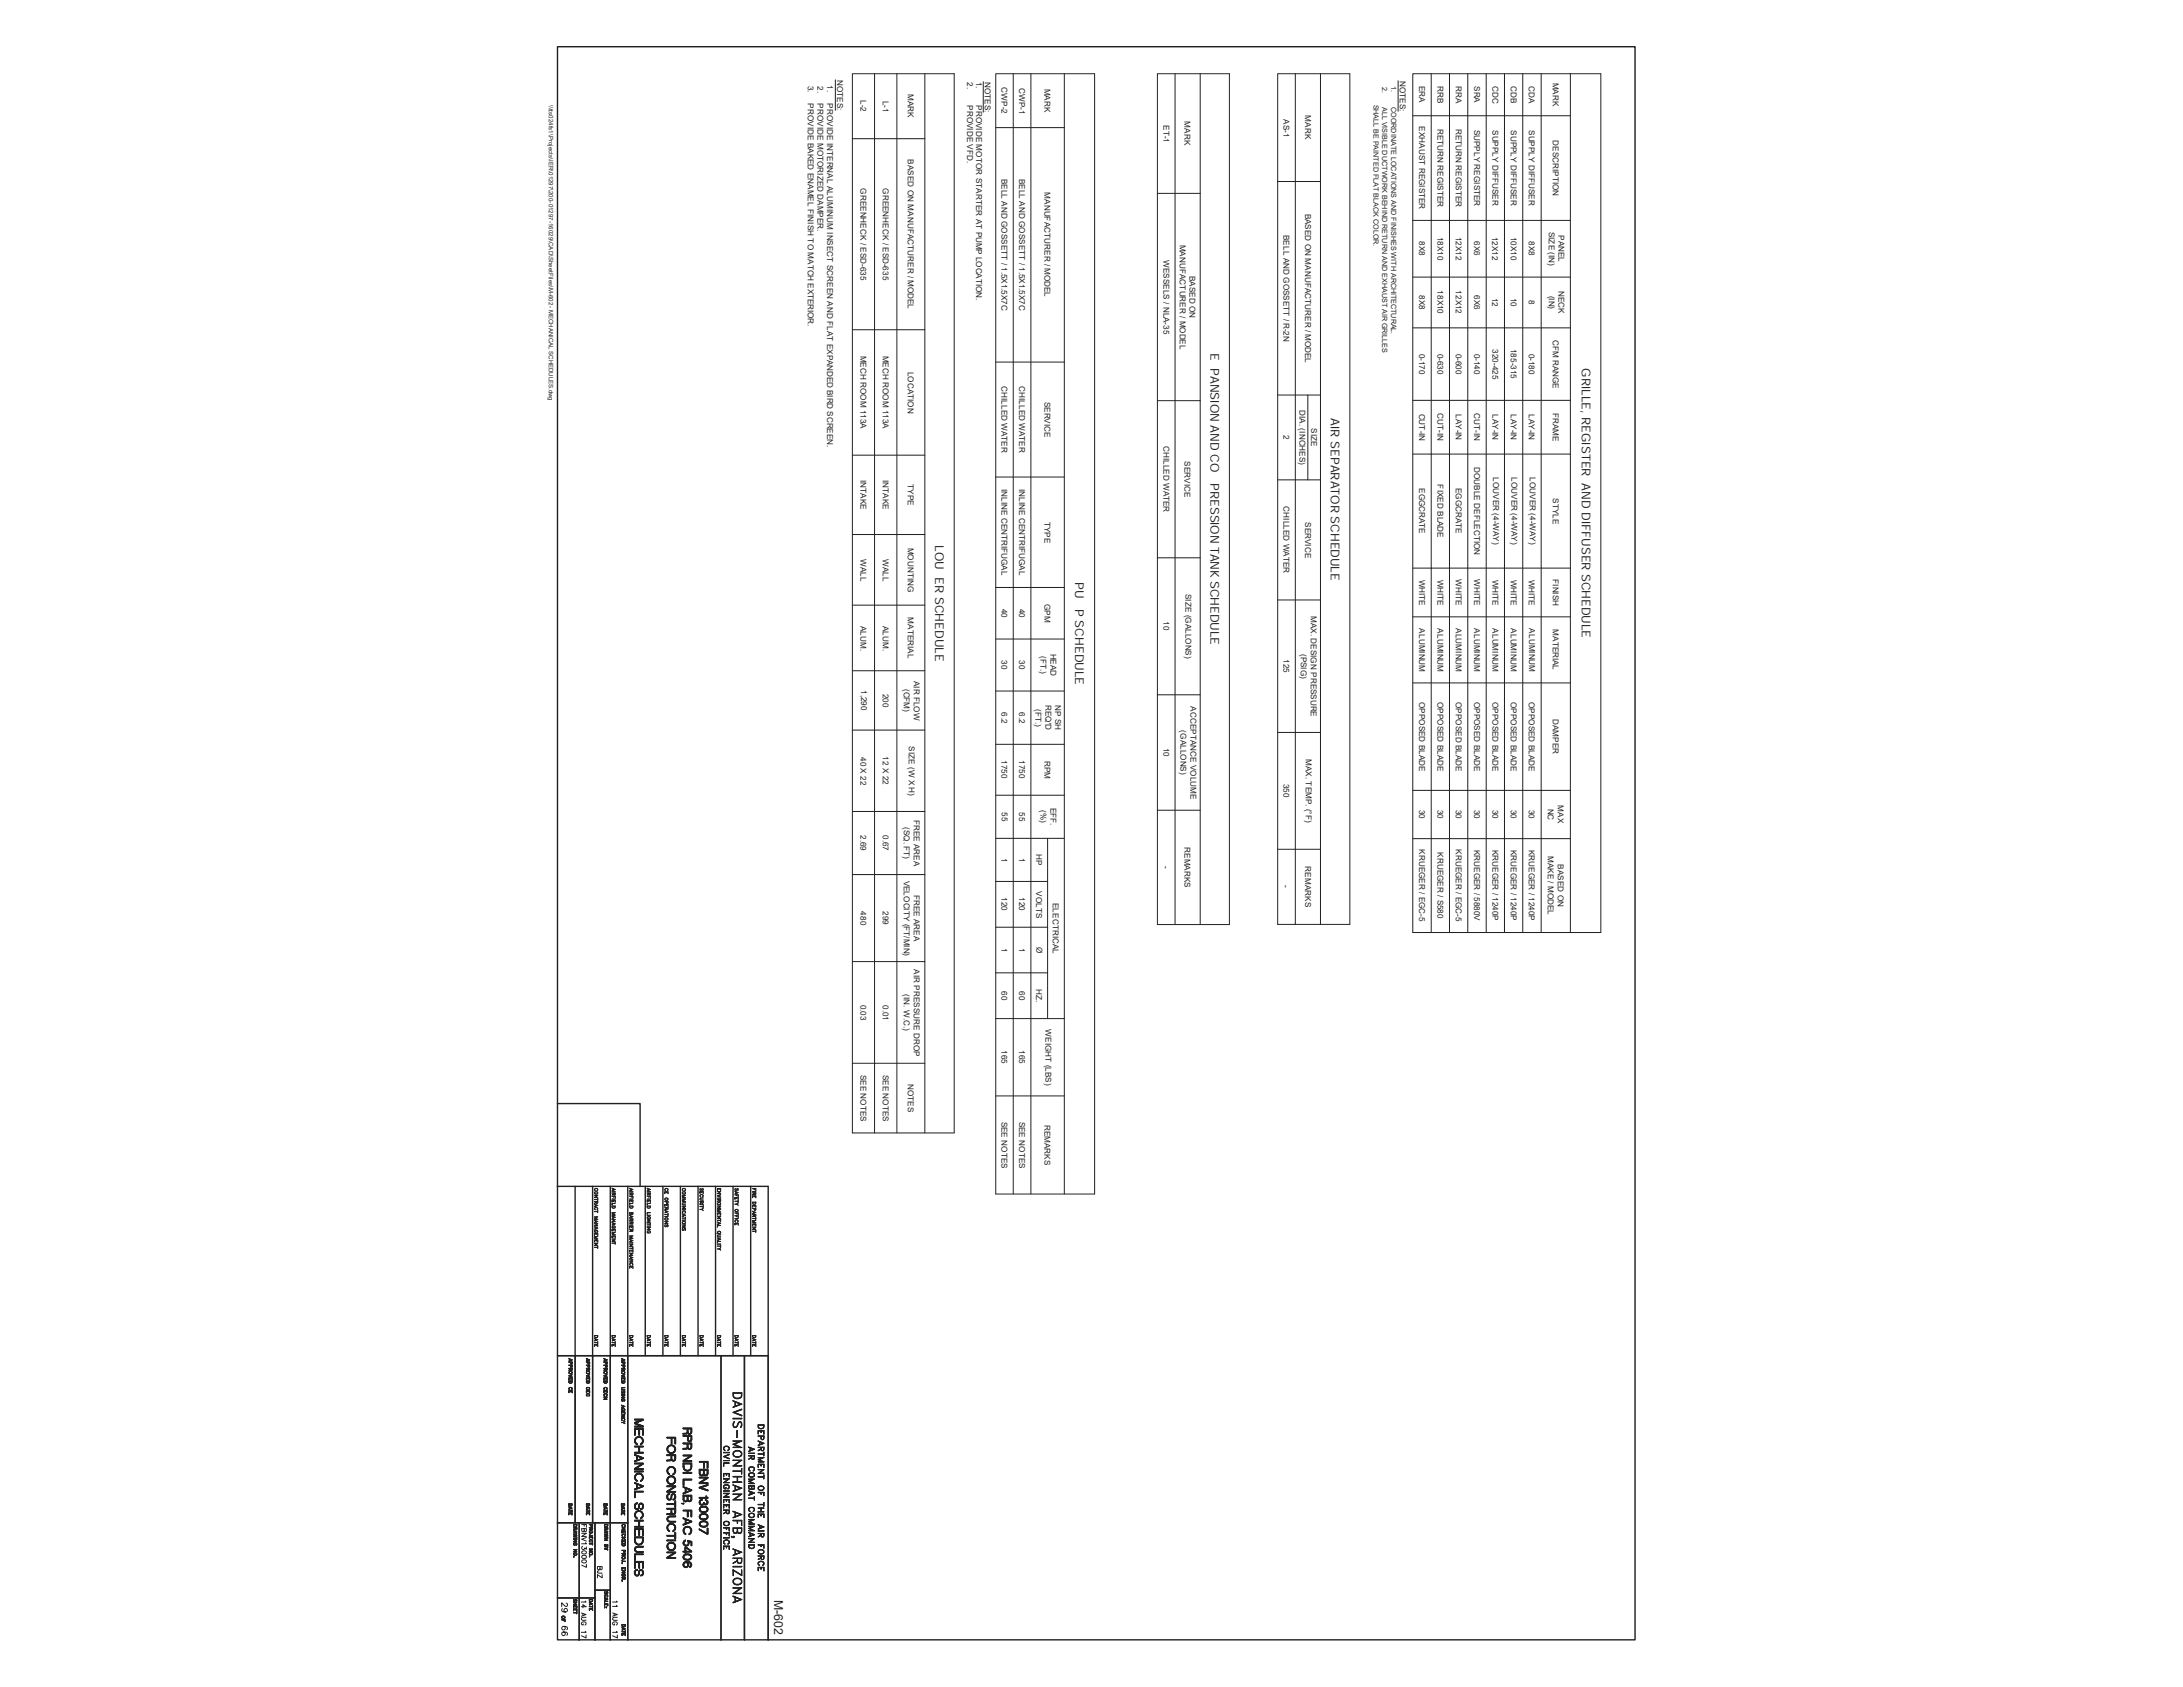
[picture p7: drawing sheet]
<svg xmlns="http://www.w3.org/2000/svg" width="279mm" height="216mm" viewBox="0 0 279 216" stroke-linecap="round" stroke-linejoin="round" font-family="sans-serif">
<defs><g id="words">
<g font-size="1.6" fill="#231f20">
<text x="154.9" y="45.1" transform="rotate(90 154.9 45.1)">E PANSION AND CO</text>
<text x="202.5" y="47.2" transform="rotate(90 202.5 47.2)">GRILLE, REGISTER AND DIFFUSER SCHEDULE</text>
<text x="170.3" y="53.5" transform="rotate(90 170.3 53.5)">AIR SEPARATOR SCHEDULE</text>
<text x="154.9" y="61.8" transform="rotate(90 154.9 61.8)">PRESSION TANK SCHEDULE</text>
<text x="119.7" y="69.7" transform="rotate(90 119.7 69.7)">LOU ER SCHEDULE</text>
<text x="137.6" y="74.5" transform="rotate(90 137.6 74.5)">PU</text>
<text x="137.6" y="78" transform="rotate(90 137.6 78)">P SCHEDULE</text>
<text x="99.1" y="204.8" transform="rotate(90 99.1 204.8)">M-602</text>
</g>
<g font-size="1" fill="#231f20">
<text x="103.4" y="11" transform="rotate(90 103.4 11)">3.</text>
<text x="104.6" y="11" transform="rotate(90 104.6 11)">2.</text>
<text x="105.9" y="10.9" transform="rotate(90 105.9 10.9)">1.</text>
<text x="107.1" y="10.2" transform="rotate(90 107.1 10.2)">NOTES:</text>
<text x="123.8" y="10.5" transform="rotate(90 123.8 10.5)">2.</text>
<text x="124.9" y="10.4" transform="rotate(90 124.9 10.4)">1.</text>
<text x="126.1" y="10.5" transform="rotate(90 126.1 10.5)">NOTES:</text>
<text x="128.2" y="11.2" transform="rotate(90 128.2 11.2)">CWP-2</text>
<text x="130.4" y="11.3" transform="rotate(90 130.4 11.3)">CWP-1</text>
<text x="133.7" y="11.3" transform="rotate(90 133.7 11.3)">MARK</text>
<text x="179.2" y="10.3" transform="rotate(90 179.2 10.3)">NOTES:</text>
<text x="181.6" y="11" transform="rotate(90 181.6 11)">ERA</text>
<text x="184" y="11" transform="rotate(90 184 11)">RRB</text>
<text x="186.3" y="11" transform="rotate(90 186.3 11)">RRA</text>
<text x="188.7" y="11" transform="rotate(90 188.7 11)">SRA</text>
<text x="191" y="11" transform="rotate(90 191 11)">CDC</text>
<text x="193.4" y="11" transform="rotate(90 193.4 11)">CDB</text>
<text x="195.7" y="11" transform="rotate(90 195.7 11)">CDA</text>
<text x="198.7" y="10.6" transform="rotate(90 198.7 10.6)">MARK</text>
<text x="103.4" y="13.2" transform="rotate(90 103.4 13.2)">PROVIDE BAKED ENAMEL FINISH TO MATCH EXTERIOR.</text>
<text x="104.6" y="13.2" transform="rotate(90 104.6 13.2)">PROVIDE MOTORIZED DAMPER.</text>
<text x="105.9" y="13.2" transform="rotate(90 105.9 13.2)">PROVIDE INTERNAL ALUMINUM INSECT SCREEN AND FLAT EXPANDED BIRD SCREEN.</text>
<text x="110.1" y="12.8" transform="rotate(90 110.1 12.8)">L-2</text>
<text x="113" y="12.9" transform="rotate(90 113 12.9)">L-1</text>
<text x="116.2" y="12" transform="rotate(90 116.2 12)">MARK</text>
<text x="123.8" y="13.5" transform="rotate(90 123.8 13.5)">PROVIDE VFD.</text>
<text x="124.9" y="13.5" transform="rotate(90 124.9 13.5)">PROVIDE MOTOR STARTER AT PUMP LOCATION.</text>
<text x="148.9" y="16" transform="rotate(90 148.9 16)">ET-1</text>
<text x="151.6" y="15.5" transform="rotate(90 151.6 15.5)">MARK</text>
<text x="164.3" y="15.3" transform="rotate(90 164.3 15.3)">AS-1</text>
<text x="167" y="14.8" transform="rotate(90 167 14.8)">MARK</text>
<text x="181.6" y="16.2" transform="rotate(90 181.6 16.2)">EXHAUST REGISTER</text>
<text x="184" y="16.5" transform="rotate(90 184 16.5)">RETURN REGISTER</text>
<text x="186.3" y="16.5" transform="rotate(90 186.3 16.5)">RETURN REGISTER</text>
<text x="188.7" y="16.6" transform="rotate(90 188.7 16.6)">SUPPLY REGISTER</text>
<text x="191" y="16.6" transform="rotate(90 191 16.6)">SUPPLY DIFFUSER</text>
<text x="193.4" y="16.7" transform="rotate(90 193.4 16.7)">SUPPLY DIFFUSER</text>
<text x="195.7" y="16.6" transform="rotate(90 195.7 16.6)">SUPPLY DIFFUSER</text>
<text x="198.7" y="17.9" transform="rotate(90 198.7 17.9)">DESCRIPTION</text>
<text x="116.2" y="20.4" transform="rotate(90 116.2 20.4)">BASED ON MANUFACTURER / MODEL</text>
<text x="128.2" y="22.9" transform="rotate(90 128.2 22.9)">BELL AND GOSSETT / 1.5X1.5X7C</text>
<text x="130.4" y="22.9" transform="rotate(90 130.4 22.9)">BELL AND GOSSETT / 1.5X1.5X7C</text>
<text x="110.1" y="24.1" transform="rotate(90 110.1 24.1)">GREENHECK / ESD-635</text>
<text x="113" y="24.1" transform="rotate(90 113 24.1)">GREENHECK / ESD-635</text>
<text x="133.7" y="24.6" transform="rotate(90 133.7 24.6)">MANUFACTURER / MODEL</text>
<text x="167" y="27.3" transform="rotate(90 167 27.3)">BASED ON MANUFACTURER / MODEL</text>
<text x="198.2" y="29.6" transform="rotate(90 198.2 29.6)">SIZE (IN)</text>
<text x="148.9" y="33.3" transform="rotate(90 148.9 33.3)">WESSELS / NLA-35</text>
<text x="151" y="31.3" transform="rotate(90 151 31.3)">MANUFACTURER / MODEL</text>
<text x="152.3" y="35.3" transform="rotate(90 152.3 35.3)">BASED ON</text>
<text x="164.3" y="30.1" transform="rotate(90 164.3 30.1)">BELL AND GOSSETT / R-2N</text>
<text x="181.6" y="30.9" transform="rotate(90 181.6 30.9)">8X8</text>
<text x="184" y="30.3" transform="rotate(90 184 30.3)">18X10</text>
<text x="186.3" y="30.3" transform="rotate(90 186.3 30.3)">12X12</text>
<text x="188.7" y="30.9" transform="rotate(90 188.7 30.9)">6X6</text>
<text x="191" y="30.3" transform="rotate(90 191 30.3)">12X12</text>
<text x="193.4" y="30.3" transform="rotate(90 193.4 30.3)">10X10</text>
<text x="195.7" y="30.9" transform="rotate(90 195.7 30.9)">8X8</text>
<text x="199.5" y="30.1" transform="rotate(90 199.5 30.1)">PANEL</text>
<text x="181.6" y="37.8" transform="rotate(90 181.6 37.8)">8X8</text>
<text x="184" y="37.2" transform="rotate(90 184 37.2)">18X10</text>
<text x="186.3" y="37.2" transform="rotate(90 186.3 37.2)">12X12</text>
<text x="188.7" y="37.8" transform="rotate(90 188.7 37.8)">6X6</text>
<text x="191" y="38.1" transform="rotate(90 191 38.1)">12</text>
<text x="193.4" y="38.1" transform="rotate(90 193.4 38.1)">10</text>
<text x="195.7" y="38.4" transform="rotate(90 195.7 38.4)">8</text>
<text x="198.2" y="37.8" transform="rotate(90 198.2 37.8)">(IN)</text>
<text x="199.5" y="37.2" transform="rotate(90 199.5 37.2)">NECK</text>
<text x="110.1" y="45.5" transform="rotate(90 110.1 45.5)">MECH ROOM 113A</text>
<text x="113" y="45.5" transform="rotate(90 113 45.5)">MECH ROOM 113A</text>
<text x="116.2" y="47.6" transform="rotate(90 116.2 47.6)">LOCATION</text>
<text x="181.6" y="45.3" transform="rotate(90 181.6 45.3)">0-170</text>
<text x="184" y="45.3" transform="rotate(90 184 45.3)">0-630</text>
<text x="186.3" y="45.3" transform="rotate(90 186.3 45.3)">0-600</text>
<text x="188.7" y="45.2" transform="rotate(90 188.7 45.2)">0-140</text>
<text x="191" y="44.7" transform="rotate(90 191 44.7)">320-425</text>
<text x="193.4" y="44.6" transform="rotate(90 193.4 44.6)">185-315</text>
<text x="195.7" y="45.2" transform="rotate(90 195.7 45.2)">0-180</text>
<text x="198.7" y="43.5" transform="rotate(90 198.7 43.5)">CFM RANGE</text>
<text x="128.2" y="49.4" transform="rotate(90 128.2 49.4)">CHILLED WATER</text>
<text x="130.4" y="49.4" transform="rotate(90 130.4 49.4)">CHILLED WATER</text>
<text x="133.7" y="51.4" transform="rotate(90 133.7 51.4)">SERVICE</text>
<text x="166.3" y="52.5" transform="rotate(90 166.3 52.5)">DIA. (INCHES)</text>
<text x="181.6" y="52.9" transform="rotate(90 181.6 52.9)">CUT-IN</text>
<text x="184" y="52.9" transform="rotate(90 184 52.9)">CUT-IN</text>
<text x="186.3" y="53" transform="rotate(90 186.3 53)">LAY-IN</text>
<text x="188.7" y="52.9" transform="rotate(90 188.7 52.9)">CUT-IN</text>
<text x="191" y="53" transform="rotate(90 191 53)">LAY-IN</text>
<text x="193.4" y="53" transform="rotate(90 193.4 53)">LAY-IN</text>
<text x="195.7" y="53" transform="rotate(90 195.7 53)">LAY-IN</text>
<text x="198.7" y="52.8" transform="rotate(90 198.7 52.8)">FRAME</text>
<text x="148.9" y="57.1" transform="rotate(90 148.9 57.1)">CHILLED WATER</text>
<text x="151.6" y="59" transform="rotate(90 151.6 59)">SERVICE</text>
<text x="164.3" y="55.7" transform="rotate(90 164.3 55.7)">2</text>
<text x="167.8" y="54.8" transform="rotate(90 167.8 54.8)">SIZE</text>
<text x="188.7" y="59.8" transform="rotate(90 188.7 59.8)">DOUBLE DEFLECTION</text>
<text x="110.1" y="61.4" transform="rotate(90 110.1 61.4)">INTAKE</text>
<text x="113" y="61.4" transform="rotate(90 113 61.4)">INTAKE</text>
<text x="116.2" y="62" transform="rotate(90 116.2 62)">TYPE</text>
<text x="128.2" y="62.6" transform="rotate(90 128.2 62.6)">INLINE CENTRIFUGAL</text>
<text x="130.4" y="62.6" transform="rotate(90 130.4 62.6)">INLINE CENTRIFUGAL</text>
<text x="164.3" y="64.8" transform="rotate(90 164.3 64.8)">CHILLED WATER</text>
<text x="181.6" y="62.5" transform="rotate(90 181.6 62.5)">EGGCRATE</text>
<text x="184" y="62" transform="rotate(90 184 62)">FIXED BLADE</text>
<text x="186.3" y="62.4" transform="rotate(90 186.3 62.4)">EGGCRATE</text>
<text x="191.1" y="61.1" transform="rotate(90 191.1 61.1)">LOUVER (4-WAY)</text>
<text x="193.5" y="61.1" transform="rotate(90 193.5 61.1)">LOUVER (4-WAY)</text>
<text x="195.8" y="61.1" transform="rotate(90 195.8 61.1)">LOUVER (4-WAY)</text>
<text x="198.7" y="63.8" transform="rotate(90 198.7 63.8)">STYLE</text>
<text x="110.1" y="71.5" transform="rotate(90 110.1 71.5)">WALL</text>
<text x="113" y="71.5" transform="rotate(90 113 71.5)">WALL</text>
<text x="116.2" y="70.1" transform="rotate(90 116.2 70.1)">MOUNTING</text>
<text x="133.7" y="66.8" transform="rotate(90 133.7 66.8)">TYPE</text>
<text x="167" y="66.8" transform="rotate(90 167 66.8)">SERVICE</text>
<text x="128.2" y="77.9" transform="rotate(90 128.2 77.9)">40</text>
<text x="130.4" y="77.9" transform="rotate(90 130.4 77.9)">40</text>
<text x="133.7" y="77.3" transform="rotate(90 133.7 77.3)">GPM</text>
<text x="151.7" y="76" transform="rotate(90 151.7 76)">SIZE (GALLONS)</text>
<text x="181.6" y="74.2" transform="rotate(90 181.6 74.2)">WHITE</text>
<text x="184" y="74.2" transform="rotate(90 184 74.2)">WHITE</text>
<text x="186.3" y="74.2" transform="rotate(90 186.3 74.2)">WHITE</text>
<text x="188.7" y="74.2" transform="rotate(90 188.7 74.2)">WHITE</text>
<text x="191" y="74.2" transform="rotate(90 191 74.2)">WHITE</text>
<text x="193.4" y="74.2" transform="rotate(90 193.4 74.2)">WHITE</text>
<text x="195.7" y="74.2" transform="rotate(90 195.7 74.2)">WHITE</text>
<text x="198.7" y="74.1" transform="rotate(90 198.7 74.1)">FINISH</text>
<text x="110.2" y="80.1" transform="rotate(90 110.2 80.1)">ALUM.</text>
<text x="113" y="80.1" transform="rotate(90 113 80.1)">ALUM.</text>
<text x="116.2" y="79" transform="rotate(90 116.2 79)">MATERIAL</text>
<text x="133.2" y="84" transform="rotate(90 133.2 84)">(FT.)</text>
<text x="134.4" y="83.6" transform="rotate(90 134.4 83.6)">HEAD</text>
<text x="148.9" y="79.5" transform="rotate(90 148.9 79.5)">10</text>
<text x="166.5" y="83.7" transform="rotate(90 166.5 83.7)">(PSIG)</text>
<text x="167.8" y="78.8" transform="rotate(90 167.8 78.8)">MAX. DESIGN PRESSURE</text>
<text x="181.6" y="80.4" transform="rotate(90 181.6 80.4)">ALUMINUM</text>
<text x="184" y="80.4" transform="rotate(90 184 80.4)">ALUMINUM</text>
<text x="186.3" y="80.4" transform="rotate(90 186.3 80.4)">ALUMINUM</text>
<text x="188.7" y="80.4" transform="rotate(90 188.7 80.4)">ALUMINUM</text>
<text x="191" y="80.4" transform="rotate(90 191 80.4)">ALUMINUM</text>
<text x="193.4" y="80.4" transform="rotate(90 193.4 80.4)">ALUMINUM</text>
<text x="195.7" y="80.4" transform="rotate(90 195.7 80.4)">ALUMINUM</text>
<text x="198.7" y="80.5" transform="rotate(90 198.7 80.5)">MATERIAL</text>
<text x="110.2" y="88.3" transform="rotate(90 110.2 88.3)">1,290</text>
<text x="113" y="88.8" transform="rotate(90 113 88.8)">200</text>
<text x="115.7" y="88.1" transform="rotate(90 115.7 88.1)">(CFM)</text>
<text x="117" y="87.1" transform="rotate(90 117 87.1)">AIR FLOW</text>
<text x="128.2" y="84.5" transform="rotate(90 128.2 84.5)">30</text>
<text x="130.4" y="84.5" transform="rotate(90 130.4 84.5)">30</text>
<text x="164.3" y="84.3" transform="rotate(90 164.3 84.3)">125</text>
<text x="181.6" y="89.8" transform="rotate(90 181.6 89.8)">OPPOSED BLADE</text>
<text x="184" y="89.8" transform="rotate(90 184 89.8)">OPPOSED BLADE</text>
<text x="186.3" y="89.8" transform="rotate(90 186.3 89.8)">OPPOSED BLADE</text>
<text x="188.7" y="89.8" transform="rotate(90 188.7 89.8)">OPPOSED BLADE</text>
<text x="191" y="89.8" transform="rotate(90 191 89.8)">OPPOSED BLADE</text>
<text x="193.4" y="89.8" transform="rotate(90 193.4 89.8)">OPPOSED BLADE</text>
<text x="195.7" y="89.8" transform="rotate(90 195.7 89.8)">OPPOSED BLADE</text>
<text x="116.3" y="95.5" transform="rotate(90 116.3 95.5)">SIZE (W X H)</text>
<text x="128.2" y="91.1" transform="rotate(90 128.2 91.1)">6.2</text>
<text x="130.4" y="91.1" transform="rotate(90 130.4 91.1)">6.2</text>
<text x="132.5" y="90.7" transform="rotate(90 132.5 90.7)">(FT.)</text>
<text x="133.8" y="90.2" transform="rotate(90 133.8 90.2)">REQ'D</text>
<text x="135.1" y="90.3" transform="rotate(90 135.1 90.3)">NP SH</text>
<text x="148.9" y="95.7" transform="rotate(90 148.9 95.7)">10</text>
<text x="151.1" y="93.5" transform="rotate(90 151.1 93.5)">(GALLONS)</text>
<text x="152.4" y="90.4" transform="rotate(90 152.4 90.4)">ACCEPTANCE VOLUME</text>
<text x="198.7" y="92" transform="rotate(90 198.7 92)">DAMPER</text>
<text x="110.2" y="96.9" transform="rotate(90 110.2 96.9)">40 X 22</text>
<text x="113" y="96.8" transform="rotate(90 113 96.8)">12 X 22</text>
<text x="128.2" y="97.3" transform="rotate(90 128.2 97.3)">1750</text>
<text x="130.4" y="97.3" transform="rotate(90 130.4 97.3)">1750</text>
<text x="133.7" y="97.4" transform="rotate(90 133.7 97.4)">RPM</text>
<text x="164.3" y="100.3" transform="rotate(90 164.3 100.3)">350</text>
<text x="167.1" y="97.1" transform="rotate(90 167.1 97.1)">MAX. TEMP. (°F)</text>
<text x="110.2" y="106.9" transform="rotate(90 110.2 106.9)">2.69</text>
<text x="113" y="106.9" transform="rotate(90 113 106.9)">0.67</text>
<text x="115.7" y="105.9" transform="rotate(90 115.7 105.9)">(SQ. FT)</text>
<text x="117" y="104.9" transform="rotate(90 117 104.9)">FREE AREA</text>
<text x="128.2" y="104" transform="rotate(90 128.2 104)">55</text>
<text x="130.4" y="104" transform="rotate(90 130.4 104)">55</text>
<text x="133.2" y="103.7" transform="rotate(90 133.2 103.7)">(%)</text>
<text x="134.4" y="103.4" transform="rotate(90 134.4 103.4)">EFF.</text>
<text x="181.6" y="103.7" transform="rotate(90 181.6 103.7)">30</text>
<text x="184" y="103.7" transform="rotate(90 184 103.7)">30</text>
<text x="186.3" y="103.7" transform="rotate(90 186.3 103.7)">30</text>
<text x="188.7" y="103.6" transform="rotate(90 188.7 103.6)">30</text>
<text x="191" y="103.6" transform="rotate(90 191 103.6)">30</text>
<text x="193.4" y="103.6" transform="rotate(90 193.4 103.6)">30</text>
<text x="195.7" y="103.6" transform="rotate(90 195.7 103.6)">30</text>
<text x="198.1" y="103.5" transform="rotate(90 198.1 103.5)">NC</text>
<text x="199.4" y="103.1" transform="rotate(90 199.4 103.1)">MAX</text>
<text x="115.7" y="112.7" transform="rotate(90 115.7 112.7)">VELOCITY (FT/MIN)</text>
<text x="128.2" y="109.8" transform="rotate(90 128.2 109.8)">1</text>
<text x="130.4" y="109.8" transform="rotate(90 130.4 109.8)">1</text>
<text x="132.6" y="109.3" transform="rotate(90 132.6 109.3)">HP</text>
<text x="148.9" y="110.8" transform="rotate(90 148.9 110.8)">-</text>
<text x="151.6" y="108.4" transform="rotate(90 151.6 108.4)">REMARKS</text>
<text x="164.3" y="113.3" transform="rotate(90 164.3 113.3)">-</text>
<text x="167" y="110.9" transform="rotate(90 167 110.9)">REMARKS</text>
<text x="181.6" y="108.7" transform="rotate(90 181.6 108.7)">KRUEGER / EGC-5</text>
<text x="184" y="109.1" transform="rotate(90 184 109.1)">KRUEGER / S580</text>
<text x="186.3" y="108.7" transform="rotate(90 186.3 108.7)">KRUEGER / EGC-5</text>
<text x="188.7" y="108.8" transform="rotate(90 188.7 108.8)">KRUEGER / 5880V</text>
<text x="191" y="108.8" transform="rotate(90 191 108.8)">KRUEGER / 1240P</text>
<text x="193.4" y="108.8" transform="rotate(90 193.4 108.8)">KRUEGER / 1240P</text>
<text x="195.7" y="108.8" transform="rotate(90 195.7 108.8)">KRUEGER / 1240P</text>
<text x="198.1" y="109.5" transform="rotate(90 198.1 109.5)">MAKE / MODEL</text>
<text x="199.4" y="110.6" transform="rotate(90 199.4 110.6)">BASED ON</text>
<text x="110.2" y="116.6" transform="rotate(90 110.2 116.6)">480</text>
<text x="113" y="116.6" transform="rotate(90 113 116.6)">299</text>
<text x="117" y="114.5" transform="rotate(90 117 114.5)">FREE AREA</text>
<text x="128.2" y="114.8" transform="rotate(90 128.2 114.8)">120</text>
<text x="130.4" y="114.8" transform="rotate(90 130.4 114.8)">120</text>
<text x="132.6" y="114" transform="rotate(90 132.6 114)">VOLTS</text>
<text x="134.8" y="115.6" transform="rotate(90 134.8 115.6)">ELECTRICAL</text>
<text x="117" y="124" transform="rotate(90 117 124)">AIR PRESSURE DROP</text>
<text x="128.2" y="121.3" transform="rotate(90 128.2 121.3)">1</text>
<text x="130.4" y="121.3" transform="rotate(90 130.4 121.3)">1</text>
<text x="132.6" y="121.2" transform="rotate(90 132.6 121.2)">Ø</text>
<text x="110.2" y="128.6" transform="rotate(90 110.2 128.6)">0.03</text>
<text x="113" y="128.6" transform="rotate(90 113 128.6)">0.01</text>
<text x="115.7" y="127.2" transform="rotate(90 115.7 127.2)">(IN. W.C.)</text>
<text x="128.2" y="126.9" transform="rotate(90 128.2 126.9)">60</text>
<text x="130.4" y="126.9" transform="rotate(90 130.4 126.9)">60</text>
<text x="132.6" y="126.6" transform="rotate(90 132.6 126.6)">HZ.</text>
<text x="133.8" y="131.7" transform="rotate(90 133.8 131.7)">WEIGHT (LBS)</text>
<text x="110.1" y="137.5" transform="rotate(90 110.1 137.5)">SEE NOTES</text>
<text x="113" y="137.5" transform="rotate(90 113 137.5)">SEE NOTES</text>
<text x="128.2" y="134.4" transform="rotate(90 128.2 134.4)">165</text>
<text x="130.4" y="134.4" transform="rotate(90 130.4 134.4)">165</text>
<text x="116.2" y="138.7" transform="rotate(90 116.2 138.7)">NOTES</text>
<text x="128.2" y="143.5" transform="rotate(90 128.2 143.5)">SEE NOTES</text>
<text x="130.4" y="143.5" transform="rotate(90 130.4 143.5)">SEE NOTES</text>
<text x="133.7" y="143.9" transform="rotate(90 133.7 143.9)">REMARKS</text>
</g>
<g font-size=".9" fill="#231f20">
<text x="176.9" y="11.1" transform="rotate(90 176.9 11.1)">2.</text>
<text x="178" y="11.1" transform="rotate(90 178 11.1)">1.</text>
<text x="175.8" y="13.4" transform="rotate(90 175.8 13.4)">SHALL BE PAINTED FLAT BLACK COLOR.</text>
<text x="176.9" y="13.7" transform="rotate(90 176.9 13.7)">ALL VISIBLE DUCTWORK BEHIND RETURN AND EXHAUST AIR GRILLES</text>
<text x="178" y="13.7" transform="rotate(90 178 13.7)">COORDINATE LOCATIONS AND FINISHES WITH ARCHITECTURAL.</text>
</g>
<text font-size=".8" fill="#231f20" x="70.2" y="13.5" transform="rotate(90 70.2 13.5)">\\tts024fs1\Projects\IER\01297\200-01297-16029\CAD\SheetFiles\M-602 - MECHANICAL SCHEDULES.dwg</text>
</g></defs>
<g fill="none" stroke="#231f20" stroke-width=".13">
<path d="M106.9 10.2v3.9M109.1 9.4h13v135.6h-13zM109.1 17.8h9.3M111.9 9.4v135.6M114.8 9.4v135.6M118.4 9.4v135.6M125.8 10.5v3.9M127.4 9.4h12.7v143.4h-12.7zM127.4 16.3h8.8M129.7 9.4v143.4M131.9 9.4v143.4M136.2 9.4v143.4"/>
<path d="M148.1 9.4h9.3v108.9h-9.3zM150.4 9.4v108.9M153.6 9.4v108.9M163.5 9.4h9.3v108.9h-9.3zM165.8 9.4v108.9M169 9.4v108.9M178.9 10.3v3.9M180.8 9.4h24.1v109.9h-24.1zM180.8 14.8h20.2M183.2 9.4v109.9M185.5 9.4v109.9M187.9 9.4v109.9"/>
<path d="M190.2 9.4v109.9M192.6 9.4v109.9M194.9 9.4v109.9M197.3 9.4v109.9M201 9.4v109.9M148.1 24.7h5.5M163.5 23.2h5.5M180.8 28.2h20.2M180.8 35.5h20.2M109.1 42.2h9.3M109.1 58.3h9.3M127.4 46.3h8.8"/>
<path d="M148.1 51.3h5.5M163.5 50.6h5.5M167.4 50.6v10.8M180.8 42h20.2M180.8 51.2h20.2M180.8 58.1h20.2M109.1 68.4h9.3M109.1 77.4h9.3M127.4 61.1h8.8M127.4 75.2h8.8M148.1 71.4h5.5M163.5 61.4h5.5"/>
<path d="M163.5 76.8h5.5M180.8 72.7h20.2M180.8 78.9h20.2M109.1 85.8h9.3M109.1 93.4h9.3M127.4 81.8h8.8M127.4 88.4h8.8M127.4 95.3h8.8M148.1 88.9h5.5M163.5 93.7h5.5M180.8 87.4h20.2M109.1 103.9h9.3"/>
<path d="M109.1 111.9h9.3M127.4 101.8h8.8M127.4 107.3h8.8M127.4 112.8h6.7M127.4 118.7h6.7M134.1 107.3v23.1M148.1 103.7h5.5M163.5 108.7h5.5M180.8 101.2h20.2M180.8 107.3h20.2M109.1 123.1h9.3M109.1 136.1h9.3"/>
<path d="M127.4 130.4h8.8M127.4 124.5h6.7M76.1 154.1l.4 .2-.4 .1 .3-.1zM76.1 154l.2-.1zM76.1 155l.4 .1zM76.1 159.6h.4zM76.1 153h.4l-.4 .2h.4h-.4l.3-.2zM76.1 156.2l.4 .1-.4 .2 .3-.2zM76.1 156.6h.4l-.4 .3h.4h-.4l.3-.3zM76.1 157l.4 .2-.4 .1 .3-.1zM76.1 159.1h.4l-.4 .3h.4h-.4l.3-.3zM76.1 155.7h.4l-.4 .2 .4 .1h-.4h.3l-.3-.1 .3-.2z"/>
<path d="M76.1 158.2h.4l-.4 .2 .4 .2h-.4l.3-.1-.3-.1 .3-.1zM76.1 152.2l.3-.1 .1 .1-.1 .2a.15 .15 0 0 0 .1-.2 .15 .15 0 0 0-.2-.1l-.2 .1 .1 .2zM76.1 154.6l.3-.1 .1 .1-.1 .2a.15 .15 0 0 0 .1-.1 .15 .15 0 0 0-.2-.2l-.2 .1 .1 .2zM76.1 157.9v.2v-.2h.4v.2v-.2M76.1 158.7v.3v-.3h.4v.3v-.3M76.1 152.6a.19 .19 0 0 1 .3-.1 .19 .19 0 0 1 .1 .2l-.2 .1-.2-.1zM76.1 157.5v.1l.1 .1 .1-.1v.1h-.2v-.1l.1-.2 .3 .1v.2h-.1l.1-.2-.2-.1zM76.2 154.1v.3M76.2 156.2v.2M76.2 157v.3M76.2 154.2v.2M76.2 157.1v.2"/>
<path d="M76.3 157.9v.1v-.1M76.3 158.7v.2v-.2M76.3 153.8v.2h.2v-.3h-.4l.4 .1v.2h-.2v-.2M76.5 153.5h-.4h.4M76.5 153.4v.2zM76.5 154.9v.3zM76.5 159.5v.3zM78.3 152.1l.4 .1-.4 .2 .4-.2zM78.3 155.2h.4l-.3 .1 .3 .2h-.4h.3l-.3-.2 .3-.1zM78.3 154h.4h-.4v.2zM78.3 152.9l.2-.1zM78.3 152.5h.4z"/>
<path d="M78.3 153.4l.4 .1zM78.3 153.6h.4v.3v-.3h-.4v.3zM78.3 154.3h.4v.2a.22 .22 0 0 1-.2 .1 .22 .22 0 0 1-.2-.1zM78.3 153.1h.4v.2v-.2zM78.3 155.6l.4 .2-.4 .1 .4-.1zM78.3 156.1h.4l-.3 .2h.3h-.4l.4-.2zM78.3 156.5l.4 .1-.4 .2 .4-.2zM78.3 157.7h.4l-.3 .2 .3 .1h-.4h.3l-.3-.1 .3-.2zM78.3 157.3h.4v.3v-.3h-.4v.3zM78.3 158.6h.4l-.3 .2h.3h-.4l.4-.2zM78.3 154.4a.2 .2 0 0 0 .2 .2 .2 .2 0 0 0 .2-.1v-.1M78.3 158.2v.2v-.2h.4v.2v-.2"/>
<path d="M78.4 156.9l-.1 .2 .1 .1 .1-.1v.1h-.1l-.1-.2 .2-.1 .2 .1v.1l-.1 .1 .1-.2-.1-.1zM78.4 152.1v.2M78.4 155.7v.2M78.4 156.5v.2M78.5 152.7v.2h.2v-.2h-.4h.4v.2h-.1l-.1-.2M78.5 153.1v.1v-.1M78.5 153.6v.2v-.2M78.5 157.3v.2v-.2M78.5 158.2v.1v-.1M78.7 159v.2zM78.7 159.1h-.4h.4M80.6 159l.4 .1z"/>
<path d="M80.6 158.6l.4 .2-.4 .1 .3-.1zM80.6 159.2h.4l-.4 .3h.4h-.4l.3-.3zM80.6 158.2h.4l-.4 .1 .4 .2h-.4h.3l-.3-.2 .3-.1zM80.6 157.3h.4v.3h-.1l-.1-.1v-.1v.2h.2v-.2zM80.6 156.8h.4zM80.6 157h.4v.2v-.2M80.6 156.4h.4v.2h-.1l-.1-.1v-.1v.2h.2v-.2zM80.6 156.2l.2-.1zM80.6 156h.4v.2h-.1l-.1-.1v-.1v.2h.2v-.2zM80.6 155.5l.4 .2-.4 .2 .3-.2zM80.6 153.1h.4v.2v-.2zM80.6 154h.4h-.4v.2z"/>
<path d="M80.6 155.2h.4v.2h-.1l-.1-.1-.2 .1zM80.6 153.4l.4 .1zM80.6 153.6h.4v.3v-.3h-.4v.3zM80.6 154.3h.4v.2a.22 .22 0 0 1-.2 .1 .22 .22 0 0 1-.2-.1zM80.6 152.9l.2-.1zM80.6 152.7h.4v.2h-.1l-.1-.1v-.1v.2h.2v-.2zM80.6 152.5h.4zM80.6 152.1l.4 .1-.4 .2 .3-.2zM80.6 157v.2zM80.6 155.2h.4v.2h-.2v-.2v.2h-.2zM80.6 154.4a.2 .2 0 0 0 .1 .2 .2 .2 0 0 0 .3-.1v-.1M80.7 158.6v.3"/>
<path d="M80.7 155.6v.2M80.7 152.1v.2M80.8 157.5l-.2 .1 .2-.1M80.8 156.5l-.2 .1 .2-.1M80.8 157v.1zM80.8 153.1v.1zM80.8 153.6v.2zM81 159.7h-.4l.4 .1M81 159.6v.3zM82.8 156.6l.4 .1zM82.8 156.9h.4zM82.8 152.1l.4 .1-.4 .2 .4-.2z"/>
<path d="M82.8 157.1h.4l-.3 .2 .3 .1h-.4l.4-.3zM82.8 156.1h.4zM82.8 154h.4h-.4v.2zM82.8 155.2h.4h-.4v.2zM82.8 156.4h.4zM82.8 156.4h.1M82.8 152.9l.2-.1zM82.8 152.5h.4zM82.8 153.4l.4 .1zM82.8 153.6h.4v.3v-.3h-.4v.3zM82.8 154.3h.4v.2a.22 .22 0 0 1-.2 .1 .22 .22 0 0 1-.2-.1zM82.8 155.5h.4z"/>
<path d="M82.8 152.7h.4v.2h-.1l-.1-.2 .1 .2h.1v-.2zM82.8 153.1h.4v.2v-.2zM82.8 154.4a.2 .2 0 0 0 .2 .2 .2 .2 0 0 0 .2-.1v-.1M82.9 157.6l-.1 .1 .1 .1 .1-.1v.1h-.1l-.1-.2 .2-.1 .2 .1v.1l-.1 .1 .1-.2-.1-.1zM82.9 152.1v.2M82.9 155.7l.3 .1v.2v-.2l-.2-.1a.14 .14 0 0 0-.2 .1 .14 .14 0 0 0 .1 .2l.1-.1-.1 .1-.1-.2zM83 156.1v.3M83 153.1v.1zM83 153.6v.2zM83.2 156.5v.3zM85.1 154.9l.4 .2-.4 .1 .3-.1zM85.1 154.8l.2-.1z"/>
<path d="M85.1 153.8h.4zM85.1 155.4h.4zM85.1 152.5h.4v.3v-.3h-.4v.3zM85.1 154.2h.4v.2v-.2h-.4v.2zM85.1 155.7h.4zM85.1 156.3h.4l-.4 .3h.4h-.4l.3-.3zM85.1 152.2l.3-.1 .1 .1-.1 .2a.15 .15 0 0 0 .1-.2 .15 .15 0 0 0-.2-.1l-.2 .1 .1 .2zM85.1 156.8v.2h.1l.2-.3 .1 .3-.1-.3-.2 .3h-.1zM85.1 153.4a.19 .19 0 0 1 .3-.1 .19 .19 0 0 1 .1 .2l-.2 .1-.2-.1zM85.1 155.9a.19 .19 0 0 1 .3 0 .19 .19 0 0 1 .1 .2l-.2 .1-.2-.1zM85.2 154.9v.3M85.2 155v.2"/>
<path d="M85.3 152.5v.2v-.2M85.3 154.2v.1v-.1M85.3 154.6v.2h.2v-.3h-.4l.4 .1v.2h-.2v-.2M85.3 153.8l.1 .2h.1v-.2M85.5 155.3v.3zM85.5 153.8v.1l-.1 .1-.1-.1v-.1M87.3 153h.4l-.3 .1 .3 .2h-.4h.3l-.3-.2 .3-.1zM87.3 153.4h.4l-.3 .2 .3 .2h-.4l.3-.1-.3-.1 .3-.1zM87.3 154.8h.4zM87.3 154.4h.4l-.3 .2h.3h-.4l.4-.2zM87.3 155.4l.4 .1-.4 .2 .4-.2zM87.3 156.1l.4 .1z"/>
<path d="M87.3 156.8h.4l-.3 .2h.3h-.4l.4-.2zM87.3 152.2l.3-.1 .1 .1-.1 .2a.15 .15 0 0 0 .1-.2 .15 .15 0 0 0-.1-.1l-.2 .1v.2zM87.3 155.1l.3-.1 .1 .1-.1 .2a.15 .15 0 0 0 .1-.2 .15 .15 0 0 0-.1-.1l-.2 .1v.2zM87.4 152.6a.19 .19 0 0 1 .2-.1 .19 .19 0 0 1 .1 .2l-.2 .1-.1-.1zM87.4 156.4a.19 .19 0 0 1 .2-.1 .19 .19 0 0 1 .1 .2l-.2 .1-.1-.1zM87.4 153.9h.3h-.3l-.1 .1 .1 .2h.3h-.3zM87.4 157.2v.2l.2-.2 .1 .2-.1-.2-.2 .3-.1-.1zM87.4 155.4v.2M87.7 155.8v.2zM87.7 155.9h-.4h.4M89.6 154.4h.4zM89.6 154.1l.4 .1z"/>
<path d="M89.6 154l.2-.1zM89.6 152.5h.4v.2v-.2h-.4v.2zM89.6 153l.3-.1 .1 .1-.1 .2a.15 .15 0 0 0 .1-.2 .15 .15 0 0 0-.2-.1l-.2 .1 .1 .2zM89.6 152.1v.2h.1l.2-.2 .1 .2-.1-.2-.2 .3-.1-.1zM89.6 153.3h.4h-.3l-.1 .1v.1l.4 .1h-.4zM89.8 152.5v.1v-.1M89.8 153.8v.2h.2v-.3h-.4l.4 .1v.2h-.2v-.2M89.8 154.8l.2 .1-.2-.1h-.2l.4-.2-.2 .2M90 154.3v.2zM91.8 157.8l.1-.1zM91.8 152.5h.4l-.3 .2 .3 .1h-.4l.4-.3zM91.8 154.3h.4l-.3 .3h.3h-.4l.4-.2z"/>
<path d="M91.8 155.6h.4l-.3 .3h.3h-.4l.4-.2zM91.8 156.4l.4 .1-.4 .2 .4-.2zM91.8 158.4l.4 .2-.4 .1 .4-.1zM91.8 156.8h.4h-.4v.3zM91.8 158.9h.4h-.4v.2zM91.8 153l.4-.1-.3 .1 .3 .2zM91.8 152.1h.4v.2v-.2M91.8 153.3h.4zM91.8 155.3h.4v.2v-.2M91.8 159.2h.4zM91.8 156.2h.4zM91.8 159.5h.4z"/>
<path d="M91.8 154.8h.4l-.3 .1 .3 .2h-.4h.3l-.3-.2 .3-.1zM91.8 158.1l.4-.1h-.3l-.1 .1 .1 .2h.3h-.3zM91.8 152.1v.2zM91.8 155.3v.2zM91.9 154a.19 .19 0 0 1 .2-.1 .19 .19 0 0 1 .1 .2l-.2 .1-.1-.1zM91.9 157.6a.19 .19 0 0 1 .2 0 .19 .19 0 0 1 .1 .2l-.2 .1-.1-.1zM91.9 156.4v.3M91.9 158.5v.2M92 152.1v.1v-.1M92 155.3v.1v-.1M92 153.6l-.2 .2 .2-.2M92 159.8l.2 .2-.2-.2h-.2l.4-.1-.2 .1"/>
<path d="M92 153.5l.1 .2h.1v-.2h-.4h.4v.2h-.2v-.2M92.2 156v.3zM92.2 159.3v.3zM94.1 155.9l.4 .1zM94.1 156.5h.4v.3v-.2M94.1 155.6h.4v.2v-.2zM94.1 155.2h.4v.3v-.3zM94.1 154.1h.2l.2-.2-.2 .2 .2 .1zM94.1 153.3h.4v.2v-.2h-.4v.2zM94.1 152.5l.4 .1-.4 .2 .3-.2zM94.1 152.9h.4v.2v-.2zM94.1 156.2l.3-.1 .1 .1-.1 .2a.15 .15 0 0 0 .1-.2 .15 .15 0 0 0-.2-.1l-.2 .1 .1 .2z"/>
<path d="M94.1 156.6v.2zM94.1 152.1v.2h.1l.2-.2 .1 .2-.1-.2-.2 .3-.1-.1zM94.1 154.8a.19 .19 0 0 1 .2 0 .19 .19 0 0 1 .1 .2l-.1 .1-.2-.1zM94.2 152.5v.2M94.3 156.6v.1v-.1M94.3 155.6v.1v-.1M94.3 155.2v.2v-.2M94.3 153.3v.1v-.1M94.3 152.9v.1v-.1M94.5 153.7h-.4h.4M94.5 153.6v.3zM96.3 155l.4 .2-.4 .1 .4-.1z"/>
<path d="M96.3 157h.4l-.3 .3h.3h-.4l.4-.2zM96.3 152.5h.4zM96.3 153h.4v.3v-.2h-.4v.2zM96.3 153.8h.4v.2a.22 .22 0 0 1-.2 .1 .22 .22 0 0 1-.2-.1zM96.3 154.3h.4v.2v-.2h-.4v.2zM96.3 156.7h.4v.2v-.2h-.4v.2zM96.3 152.1h.4zM96.3 152.6l.4 .1zM96.3 156.2h.4l-.3 .1 .3 .2h-.4h.3l-.3-.2 .3-.1zM96.3 153.9h.4a.2 .2 0 0 1-.1 .2 .2 .2 0 0 1-.3-.1zM96.4 155v.3M96.4 155.1v.2"/>
<path d="M96.5 152.1v.1v-.1M96.5 153.1v.1v-.1M96.5 154.3v.1v-.1M96.5 156.7v.1v-.1M96.5 154.7v.2h.2v-.3h-.4l.4 .1v.2h-.1l-.1-.2M96.5 155.5v.2h.2v-.3h-.4l.4 .1v.2h-.1l-.1-.2M96.5 152.8l-.2 .1 .2-.1M96.5 155.6l-.2 .1 .2-.1M96.5 152.7l.1 .2h.1v-.2M96.7 155.8v.3zM96.7 157.4v.3zM96.7 152.1v.2z"/>
<path d="M96.7 155.9h-.4h.4M96.7 157.6h-.4h.4M96.7 152.6v.3h-.2v-.2M127.4 140.3h8.8M72.8 173.9l.4 .1-.4 .2 .4-.2zM72.8 176.1l.4-.2-.3 .2 .3 .1zM72.8 175.4l.2-.2zM72.8 176.4h.4v.2v-.2M72.8 176.7h.4v.2a.22 .22 0 0 1-.2 .1 .22 .22 0 0 1-.2-.1zM72.8 178h.4v.2v-.2h-.4v.2zM72.8 174.3h.4v.2v.1l-.2-.1v-.2l.1 .2h.1v-.2zM72.8 174.7h.4v.2l-.1 .1-.1-.1v-.2l.1 .2h.1v-.2z"/>
<path d="M72.8 175.1h.4v.2l-.1 .1-.1-.3 .1 .3 .1-.1v-.2zM72.8 177.6h.3l.1 .1-.1 .2a.15 .15 0 0 0 .1-.2 .15 .15 0 0 0-.1-.1l-.3 .1 .1 .2zM72.8 176.8a.2 .2 0 0 0 .2 .2 .2 .2 0 0 0 .2-.1v-.1M72.8 176.4v.2zM72.9 175.6a.19 .19 0 0 1 .2-.1 .19 .19 0 0 1 .1 .2l-.2 .1-.1-.1zM72.9 173.9v.3M73 176.4v.1zM73 178v.1zM75 174.3h.5v.2l-.1 .1-.2-.1v-.2l.1 .2h.1v-.2zM75 174.7h.5v.2l-.1 .1-.2-.1v-.2l.1 .2h.1v-.2zM75 175.1h.5l-.1 .2-.1 .1-.1-.1v-.2l.1 .2h.1v-.2zM75 176.1l.5-.2-.4 .2 .4 .1z"/>
<path d="M75 175.4l.2-.2zM75 176.4h.5v.2l-.1-.2M75 176.7h.5v.2a.22 .22 0 0 1-.2 .1 .22 .22 0 0 1-.3-.1zM75 178h.5v.2l-.1-.2h-.3l-.1 .2zM75 173.9l.5 .1-.5 .2 .4-.2zM75.1 177.6h.3l.1 .1-.1 .2a.15 .15 0 0 0 0-.2 .15 .15 0 0 0-.1-.1l-.2 .1v.2zM75.1 178.4h.3l.1 .1-.1 .2a.15 .15 0 0 0 0-.2 .15 .15 0 0 0-.1-.1l-.2 .1v.2zM75.1 176.8a.2 .2 0 0 0 .1 .2 .2 .2 0 0 0 .2-.1v-.1M75.1 176.4l-.1 .2zM75.1 175.6a.19 .19 0 0 1 .2-.1 .19 .19 0 0 1 .1 .2l-.1 .1-.2-.1zM75.1 173.9v.3M75.3 176.4l-.1 .1z"/>
<path d="M75.3 178l-.1 .1zM76.1 170.9h.4v.2a.22 .22 0 0 1-.2 .1 .22 .22 0 0 1-.2-.1zM76.1 171.3l.4 .2-.4 .1 .3-.1zM76.1 171.8h.4zM76.1 172.1h.4v.2v-.2h-.4v.2zM76.1 170.9a.2 .2 0 0 0 .1 .3 .2 .2 0 0 0 .3-.1v-.2M76.2 171.3v.3M76.2 171.4v.2M76.3 172.1v.1v-.1M76.5 171.7v.3zM77.3 178h.4v.2v-.2h-.4v.2zM77.3 178.8h.4l-.4 .3h.4h-.4l.3-.3z"/>
<path d="M77.3 176.1l.4-.2-.4 .2 .4 .1zM77.3 176.7h.4v.2a.22 .22 0 0 1-.2 .1 .22 .22 0 0 1-.2-.1zM77.3 175.4l.2-.2zM77.3 174.3h.4v.2l-.1 .1-.1-.1v-.2v.2h.2v-.2zM77.3 174.7h.4v.2l-.1 .1-.1-.1v-.2v.2h.2v-.2zM77.3 175.1h.4v.2l-.1 .1-.1-.1v-.2v.2h.2v-.2zM77.3 173.9l.4 .1-.4 .2 .3-.2zM77.3 177.6h.3l.1 .1-.1 .2a.15 .15 0 0 0 .1-.2 .15 .15 0 0 0-.2-.1l-.2 .1 .1 .2zM77.3 178.4h.3l.1 .1-.1 .2a.15 .15 0 0 0 .1-.2 .15 .15 0 0 0-.2-.1l-.2 .1 .1 .2zM77.3 176.8a.2 .2 0 0 0 .1 .2 .2 .2 0 0 0 .3-.1v-.1M77.3 176.4v.2v-.2h.4v.2v-.2M77.3 175.6a.19 .19 0 0 1 .3-.1 .19 .19 0 0 1 .1 .2l-.2 .1-.2-.1z"/>
<path d="M77.4 173.9v.3M77.5 178v.1zM77.5 176.4v.1zM78.3 170.9h.4v.2a.22 .22 0 0 1-.2 .1 .22 .22 0 0 1-.2-.1zM78.3 171.3l.4 .2-.4 .1 .4-.1zM78.3 172.1h.4v.2v-.2h-.4v.2zM78.3 171.8h.4zM78.3 170.9a.2 .2 0 0 0 .2 .3 .2 .2 0 0 0 .2-.1v-.2M78.4 171.3v.3M78.4 171.4v.2M78.5 172.1v.1v-.1M78.7 171.7v.3z"/>
<path d="M79.5 176.1l.5-.2-.4 .2 .4 .1zM79.5 175.4l.2-.2zM79.5 176.7h.5v.2a.22 .22 0 0 1-.2 .1 .22 .22 0 0 1-.3-.1zM79.5 178.4h.5zM79.5 173.9l.5 .1-.5 .2 .4-.2zM79.5 178.6h.5l-.4 .3h.4h-.5l.4-.3zM79.5 179.8l.5 .2-.5 .2 .4-.2zM79.6 176.8a.2 .2 0 0 0 .1 .2 .2 .2 0 0 0 .2-.1v-.1M79.6 177.6h.4h-.3l-.1 .1v.1l.4 .1-.4-.1zM79.6 175.6a.19 .19 0 0 1 .2-.1 .19 .19 0 0 1 .1 .2l-.1 .1-.2-.1zM79.6 179.1v.2l.1-.1-.1 .1-.1-.1 .2-.2 .2 .1v.2v-.2l-.1-.1zM79.6 178v.3l.3-.3v.2v-.2l-.2 .3-.1-.1z"/>
<path d="M79.6 173.9v.3M79.6 179.9v.2M79.7 173.9v.2M79.7 179.9v.2M79.7 176.4v.1l.1-.1M79.7 174.7v.2l.2 .1 .1-.1v-.2h-.5h.4v.2h-.1v-.2M79.7 175.1l.1 .2 .1 .1 .1-.3h-.5h.4v.2h-.1v-.2M79.8 174.3v.2h.1v-.2h-.4h.5l-.1 .3-.1-.1-.1-.2M79.9 176.4l.1 .2zM80 176.4h-.5v.2l.1-.2M80.6 160h.4v.2v-.2M80.6 162.1h.4v.2v-.2"/>
<path d="M80.6 160.4h.4l-.4 .2 .4 .1h-.4l.3-.3zM80.6 160.8l.4 .1-.4 .2 .3-.2zM80.6 161.2h.4l-.4 .3h.4h-.4l.3-.3zM80.6 170.9h.4v.2a.22 .22 0 0 1-.2 .1 .22 .22 0 0 1-.2-.1zM80.6 171.3l.4 .2-.4 .1 .3-.1zM80.6 171.8h.4zM80.6 172.1h.4v.2v-.2h-.4v.2zM80.6 161.7h.3l.1 .1-.1 .1a.15 .15 0 0 0 .1-.1 .15 .15 0 0 0-.2-.1h-.2l.1 .2zM80.6 160v.2zM80.6 162.1v.2zM80.6 170.9a.2 .2 0 0 0 .1 .3 .2 .2 0 0 0 .3-.1v-.2M80.7 160.8v.3"/>
<path d="M80.7 171.3v.3M80.8 160v.1zM80.8 162.1v.1zM80.8 172.1v.1zM81 171.7v.3zM82.8 170.9h.4v.2a.22 .22 0 0 1-.2 .1 .22 .22 0 0 1-.2-.1zM82.8 171.3l.4 .2-.4 .1 .4-.1zM82.8 172.1h.4v.2v-.2h-.4v.2zM82.8 171.8h.4zM82.8 170.9a.2 .2 0 0 0 .2 .3 .2 .2 0 0 0 .2-.1v-.2M82.9 171.3v.3M83 172.1v.1z"/>
<path d="M83.2 171.7v.3zM85.1 170.9h.4v.2a.22 .22 0 0 1-.2 .1 .22 .22 0 0 1-.2-.1zM85.1 171.3l.4 .2-.4 .1 .3-.1zM85.1 171.8h.4zM85.1 172.1h.4v.2v-.2h-.4v.2zM85.1 170.9a.2 .2 0 0 0 .1 .3 .2 .2 0 0 0 .3-.1v-.2M85.2 171.3v.3M85.2 171.4v.2M85.3 172.1v.1v-.1M85.5 171.7v.3zM87.3 170.9h.4v.2a.22 .22 0 0 1-.2 .1 .22 .22 0 0 1-.2-.1zM87.3 171.3l.4 .2-.4 .1 .4-.1z"/>
<path d="M87.3 172.1h.4v.2v-.2h-.4v.2zM87.3 171.8h.4zM87.3 170.9a.2 .2 0 0 0 .2 .3 .2 .2 0 0 0 .2-.1v-.2M87.4 171.3v.3M87.4 171.4v.2M87.5 172.1v.1v-.1M87.7 171.7v.3zM89.6 170.9h.4v.2a.22 .22 0 0 1-.2 .1 .22 .22 0 0 1-.2-.1zM89.6 171.3l.4 .2-.4 .1 .3-.1zM89.6 171.8h.4zM89.6 172.1h.4v.2v-.2h-.4v.2zM89.6 170.9a.2 .2 0 0 0 .1 .3 .2 .2 0 0 0 .3-.1v-.2"/>
<path d="M89.7 171.3v.3M89.8 172.1v.1v-.1M90 171.7v.3zM91.8 171.3l.4 .2-.4 .1 .4-.1zM91.8 170.9h.4v.2a.22 .22 0 0 1-.2 .1 .22 .22 0 0 1-.2-.1zM91.8 172.1h.4v.2v-.2h-.4v.2zM91.8 171.8h.4zM91.8 170.9a.2 .2 0 0 0 .2 .3 .2 .2 0 0 0 .2-.1v-.2M91.9 171.3v.3M92 172.1v.1v-.1M92.2 171.7v.3zM93.8 179.3l1.1 .4-1.1 .4 1-.4z"/>
<path d="M93.8 178.3h1.1a.61 .61 0 0 1-.2 .6 .61 .61 0 0 1-.7 0l-.2-.3zM93.9 178.3h1a.54 .54 0 0 1-.4 .6 .54 .54 0 0 1-.6-.3zM94.1 171.3l.4 .2-.4 .1 .3-.1zM94.1 171.8h.4zM94.1 170.9h.4v.2a.22 .22 0 0 1-.2 .1 .22 .22 0 0 1-.2-.1zM94.1 172.1h.4v.2v-.2h-.4v.2zM94.1 170.9a.2 .2 0 0 0 .1 .3 .2 .2 0 0 0 .3-.1v-.2M94.1 179.4v.6M94.2 171.3v.3M94.3 172.1v.1v-.1M94.5 171.7v.3zM96.3 171.3l.4 .2-.4 .1 .4-.1z"/>
<path d="M96.3 170.9h.4v.2a.22 .22 0 0 1-.2 .1 .22 .22 0 0 1-.2-.1zM96.3 172.1h.4v.2v-.2h-.4v.2zM96.3 171.8h.4zM96.3 170.9a.2 .2 0 0 0 .2 .3 .2 .2 0 0 0 .2-.1v-.2M96.4 171.3v.3M96.4 171.4v.2M96.5 172.1v.1v-.1M96.7 171.7v.3zM72.8 192.9l.4 .1-.4 .2 .4-.2zM72.8 192.5h.4v.1a.22 .22 0 0 1-.2 .2 .22 .22 0 0 1-.2-.2zM72.8 193.6h.4v.3v-.2h-.4v.2zM72.8 192.5h.4a.2 .2 0 0 1-.1 .2 .2 .2 0 0 1-.3-.1z"/>
<path d="M72.9 192.9v.2M73 193.7v.1v-.1M73.2 193.3v.2zM73.2 193.4h-.4h.4M73.4 195.9l.4 .1-.4 .2 .4-.2zM73.4 197h.4l-.3 .3h.3h-.4l.4-.3zM73.4 198.3h.4l-.3 .3h.3h-.4l.4-.3zM73.5 199.2h.1M73.4 196.4l.4-.1-.3 .1 .3 .1-.3 .1 .3 .1-.4-.1 .4-.1zM73.4 195.8l.2-.2zM73.4 195.1h.4v.1a.22 .22 0 0 1-.2 .2 .22 .22 0 0 1-.2-.2zM73.4 196.8l.4 .1z"/>
<path d="M73.4 195.5h.4zM73.4 199.2h.1M73.4 195.1a.2 .2 0 0 0 .2 .3 .2 .2 0 0 0 .2-.2v-.1M73.5 198.8a.19 .19 0 0 1 .2-.1 .19 .19 0 0 1 .1 .3h-.2h-.1zM73.5 195.9v.3M73.5 197.5h.3v.2v-.2h-.2a.14 .14 0 0 0-.2 .1 .14 .14 0 0 0 .1 .1l.1-.1-.1 .1-.1-.1zM73.5 195.9v.2M73.6 195.5l.1 .2 .1 .1v-.3v.3l-.2-.1zM74.4 195.1h.6v.4M74.4 196.2h.6l-.6 .4h.6M74.5 198.6a.29 .29 0 0 1 .4-.2 .29 .29 0 0 1 .1 .4 .29 .29 0 0 1-.3 .1 .29 .29 0 0 1-.2-.3zM74.5 199.1a.3 .3 0 0 1 .4-.1 .3 .3 0 0 1 .1 .4 .3 .3 0 0 1-.3 .1 .3 .3 0 0 1-.2-.4z"/>
<path d="M74.5 199.7a.29 .29 0 0 1 .4-.1 .29 .29 0 0 1 .1 .3 .29 .29 0 0 1-.3 .2 .29 .29 0 0 1-.2-.4zM74.6 197.9a.2 .2 0 0 0-.1 .3 .2 .2 0 0 0 .3-.1l.2 .2v-.3M74.8 195.1v.2M74.8 195.6v.4h.2v-.4h-.6v.3l.2 .1h.1l.1-.1M74.9 197.4l.1 .2h-.6M75 192.5h.5v.1a.22 .22 0 0 1-.2 .2 .22 .22 0 0 1-.3-.2zM75 192.9l.5 .1-.5 .2 .4-.2zM75 193.6h.5v.3l-.1-.2h-.3l-.1 .2zM75 196.8l-.6 .2 .6 .2M75.1 192.5h.3a.2 .2 0 0 1-.1 .2 .2 .2 0 0 1-.2-.1zM75.1 192.9v.2M75.3 193.7l-.1 .1z"/>
<path d="M75.4 196.7h.4v.2v-.2h-.4v.2zM75.4 195.1h.4zM75.4 195.5h.4v.2h-.1l-.1-.2 .1 .2h.1v-.2zM75.5 199.1h.1M75.4 197.6h.4zM75.4 198.2h.4l-.3 .3h.3h-.4l.4-.2zM75.4 197.1h.3l.1 .1-.1 .1a.15 .15 0 0 0 .1-.1 .15 .15 0 0 0-.1-.1h-.2v.2zM75.4 196.4l.1-.1v.2h.3h-.3zM75.4 199.1h.1M75.4 199.2h.1M75.4 193.4h-.4h.4M75.4 193.3l.1 .2z"/>
<path d="M75.5 196a.19 .19 0 0 1 .2-.1 .19 .19 0 0 1 .1 .2l-.2 .1-.1-.1zM75.5 198.7a.19 .19 0 0 1 .2 0 .19 .19 0 0 1 .1 .2l-.2 .1-.1-.1zM75.6 195.6l-.2 .2 .2-.2M75.6 195.1l.1 .2 .1 .1v-.3v.3l-.2-.1zM75.6 196.7v.1zM75.8 197.4v.3zM77.3 192.9l.4 .1-.4 .2 .3-.2zM77.3 192.5h.4v.1a.22 .22 0 0 1-.2 .2 .22 .22 0 0 1-.2-.2zM77.3 193.6h.4v.3v-.2h-.4v.2zM77.3 192.5h.4a.2 .2 0 0 1-.1 .2 .2 .2 0 0 1-.3-.1zM77.4 196.4l.4-.1-.4 .1 .4 .1-.4 .1 .4 .1-.4-.1 .3-.1zM77.4 195.8l.2-.2z"/>
<path d="M77.4 195.1h.4v.1a.22 .22 0 0 1-.2 .2 .22 .22 0 0 1-.2-.2zM77.4 198.2h.2l.2-.1-.2 .1 .2 .2zM77.4 195.9l.4 .1-.4 .2 .3-.2zM77.4 196.8h.4l-.4 .3h.4h-.4l.3-.2zM77.4 195.1a.2 .2 0 0 0 .1 .3 .2 .2 0 0 0 .3-.2v-.1M77.4 192.9v.2M77.5 195.9v.3M77.5 195.9v.2M77.5 193.7v.1zM77.6 197.7l-.1 .2h-.1v-.2h.4l-.1 .2h-.1v-.2M77.6 195.5v.2l.1 .1 .1-.3h-.4h.4l-.1 .2h-.1v-.2M77.6 197.9h-.2v-.2h.4l-.1 .2h-.1"/>
<path d="M77.7 193.3v.2zM77.7 193.4h-.4h.4M79.5 192.5h.4v.1a.22 .22 0 0 1-.2 .2 .22 .22 0 0 1-.2-.2zM79.5 192.9l.4 .1-.4 .2 .4-.2zM79.5 193.6h.4v.3v-.2h-.4v.2zM79.5 180.7h.5v.2l-.1-.2h-.3l-.1 .2zM79.5 181.1h.5l-.4 .2 .4 .1h-.5l.4-.3zM79.5 192.5h.4a.2 .2 0 0 1-.1 .2 .2 .2 0 0 1-.3-.1zM79.6 181.6l.3-.1 .1 .1-.1 .2a.15 .15 0 0 0 0-.2 .15 .15 0 0 0-.1-.1l-.2 .1v.2zM79.6 180.3v.2h.1l-.1 .1-.1-.2 .2-.1h.2v.2v.1v-.2l-.1-.1zM79.6 195.5h.4zM79.6 195.8h.4z"/>
<path d="M79.6 195.8h.1M79.6 196.8h.4zM79.6 197.6h.4v.1a.22 .22 0 0 1-.2 .2 .22 .22 0 0 1-.2-.2zM79.6 195.2l.3-.1 .1 .1-.1 .2a.15 .15 0 0 0 .1-.2 .15 .15 0 0 0-.1-.1l-.3 .1 .1 .2zM79.6 196.4l.3-.1 .1 .1-.1 .2a.15 .15 0 0 0 .1-.1 .15 .15 0 0 0-.1-.2l-.3 .1 .1 .2zM79.6 197.6a.2 .2 0 0 0 .2 .2 .2 .2 0 0 0 .2-.1v-.1M79.7 200h.1M79.6 196v.2v-.2h.4v.2v-.2M79.6 197.2v.2v-.2h.4v.2v-.2M79.6 192.9v.2M79.6 199.3a.19 .19 0 0 1 .3-.1 .19 .19 0 0 1 .1 .2l-.2 .1-.2-.1zM79.6 199.6v.2h.4h-.4z"/>
<path d="M79.7 193.7v.1zM79.7 180.7v.1l.1-.1M79.8 182l.2 .2-.2-.1h-.3l.5-.2-.2 .2M79.8 196.8l.2 .2-.2-.2M79.8 196v.1v-.1M79.8 197.2v.1v-.1M79.8 198.9l-.2 .2 .2-.2M79.8 195.5v.3M79.8 198.4v.2h.2v-.2h-.4h.4v.2h-.2v-.2M79.8 198.8v.2h.2v-.2h-.4h.4v.2h-.2v-.2M79.8 196.8l-.2 .2 .2-.1M79.9 193.4h-.4h.4"/>
<path d="M79.9 193.3v.2zM81.2 181.6h1.1v.2l-1 .3 1 .4v.1h-1.1v-.1h.9l-.9-.3v-.1l.9-.4h-.9zM81.2 182.8h1.1v.9h-.1v-.8h-.3v.8h-.1v-.8h-.5v.8h-.1zM81.2 185.1h1.1v.1h-.4v.7h.4v.1h-1.1v-.1h.6v-.7h-.6zM81.2 186.1l1.1 .5v.1l-1.1 .4v-.1l.3-.1v-.5l-.3-.2zM81.2 187.3h1.1v.1l-.9 .6h.9v.1h-1.1v-.2l.9-.5h-.9zM81.2 188.3h1.1v.1h-1.1zM81.2 189.7l1.1 .5v.1l-1.1 .4v-.1l.3-.1v-.5l-.3-.2zM81.2 190.9h1.1v.1h-1v.7h-.1zM81.2 194.6h1.1v.1h-.4v.7h.4h-1.1h.6v-.7h-.6zM81.2 195.6h1.1v.9h-.1v-.8h-.3v.8h-.1v-.8h-.5v.8h-.1zM81.2 198.9h1.1v.1h-1v.7h-.1z"/>
<path d="M81.2 199.8h1.1v.9h-.1v-.8h-.3v.8h-.1v-.8h-.5v.8h-.1zM81.2 196.7h1.1v.7l-.2 .2-.3 .1-.3-.1-.3-.2zM81.2 182.8h1.1v.9h-.1v-.8h-.4v.8v-.8h-.5v.8h-.1zM81.2 182.1l.9-.4h-.9v-.1h1.1v.1l-1 .4 1 .4v.1h-1.1v-.1h.9l-.9-.3M81.2 185.1h1.1l-.5 .1v.7h.5v.1h-1.1v-.1h.6v-.7zM81.2 186.1v.1M81.2 187v.1M81.2 187.3h1.1v.1l-1 .6h1v.1h-1.1v-.1l1-.7h-1zM81.2 190.6v.1M81.2 189.7v.1M81.2 190.9h1.1h-1v.8h-.1zM81.2 194.6h1.1v.1h-.5v.7h.5h-1.1h.6v-.7h-.6z"/>
<path d="M81.2 196.7h1.1v.5a.55 .55 0 0 1-.5 .5 .55 .55 0 0 1-.6-.5M81.2 196.7v.5M81.2 195.6h1.1v.9h-.1v-.8h-.4v.8v-.8h-.5v.8h-.1zM81.2 198.9h1.1h-1v.8h-.1zM81.2 199.8h1.1v.9h-.1v-.8h-.4v.8v-.8h-.5v.8h-.1zM81.2 188.3h.1M81.2 189.8l1.1 .4M81.2 188.3h1.1zM81.2 189.8l.3 .2v.5l-.3 .1v.1l1.1-.4v-.1M81.2 190.9h1.1h-1l-.1 .7zM81.2 194.6h1.1h-.5v.8h.5h-1.1h.6v-.8zM81.2 196.7h1.1v.5"/>
<path d="M81.2 197.2a.53 .53 0 0 0 .6 .5 .53 .53 0 0 0 .5-.5M81.2 195.7h1.1v.8v-.8h-.5v.8v-.8h-.5l-.1 .8zM81.2 198.9h1.1h-1l-.1 .7zM81.2 199.9h1.1v.8v-.8h-.5v.8v-.8h-.5l-.1 .8zM81.2 182.2l1.1 .4h-1M81.2 182.1l1.1-.4-1.1 .4 1.1 .4zM81.2 186.2l.3 .2v.5l-.3 .1v.1l1.1-.4v-.1M81.2 182.9h1.1v.8v-.8h-.5v.8v-.8h-.5l-.1 .8zM81.2 185.1h1.1l-.5 .1v.7h.5h-1.1h.6v-.7zM81.2 186.2l1.1 .4M81.2 188h1.1M81.2 187.3h1.1l-1.1 .7h1.1h-1.1l1.1-.7z"/>
<path d="M81.3 181.7h1l-1.1 .4M81.3 183.6v-.7h1v.7M81.3 186.2h.1M81.3 185.9h1M81.3 187h.1M81.3 185.1h1M81.3 190.6h.1M81.3 187.3h1M81.3 189.8h.1M81.3 188.3h1M81.3 195.4h1M81.3 197.2v.2l.2 .2 .3 .1 .2-.1 .2-.2 .1-.2"/>
<path d="M81.3 194.6h1M81.3 196.4v-.7h1v.7M81.3 196.8h1v.4a.49 .49 0 0 1-.5 .5 .49 .49 0 0 1-.5-.5M81.3 196.8h.9a.67 .67 0 0 1-.3 .8 .47 .47 0 0 1-.6-.4zM81.3 186.2l.9 .4v.1l-.9 .3M81.3 189.8l.9 .4v.1l-.9 .3M81.3 196.8h.9v.5l-.2 .3h-.2h-.2l-.2-.3zM81.3 198l.3-.1h.7l-.7 .1a.32 .32 0 0 0-.3 .3 .32 .32 0 0 0 .3 .3h.7h-.7a.36 .36 0 0 1-.3-.2 .36 .36 0 0 1 0-.4zM81.4 184a.56 .56 0 0 1 .8 .1 .56 .56 0 0 1-.2 .8l.2-.5v-.2l-.3-.2h-.1l-.4 .2-.1 .2 .2 .5a.55 .55 0 0 1-.1-.9zM81.4 193.5a.56 .56 0 0 1 .8 .1 .56 .56 0 0 1-.2 .8l.2-.5v-.3l-.3-.1-.1-.1-.4 .2-.1 .3 .2 .5a.55 .55 0 0 1-.1-.9zM81.5 186.4v.5M81.5 190v.5"/>
<path d="M81.5 192.4l-.2 .1v.4a.24 .24 0 0 0 .2 .2 .24 .24 0 0 0 .3-.2M81.5 192.4h-.1a.41 .41 0 0 0 .1 .8l.3-.2v-.3a.25 .25 0 0 1 .2-.3 .25 .25 0 0 1 .3 .3l-.1 .3-.2 .1M81.5 190l.1 .5M81.5 192.4h.1M81.5 194.4a.55 .55 0 0 1-.2-.9 .55 .55 0 0 1 .9 0 .55 .55 0 0 1-.2 .9M81.5 192.4a.41 .41 0 0 0-.3 .4 .41 .41 0 0 0 .3 .4l.3-.2v-.3M81.5 186.4l.1 .5M81.6 192.4l-.3 .2v.3a.23 .23 0 0 0 .2 .2 .23 .23 0 0 0 .3-.2M81.6 192.4v.1l-.3 .1v.3a.21 .21 0 0 0 .2 .2 .21 .21 0 0 0 .2-.2M81.6 186.4l.6 .2-.6 .2zM81.6 186.4l.6 .2-.9-.4 1 .4v.1l-1 .3 .9-.4-.6 .3M81.6 190l.6 .2-.6 .2z"/>
<path d="M81.6 190l.6 .2-.9-.4 1 .4v.1l-1 .3 .9-.4-.6 .3M81.6 198h.7v-.1l-.9 .1-.2 .2v.2l.2 .2 .9 .1v-.1h-.7M81.6 198a.28 .28 0 0 0-.3 .3 .28 .28 0 0 0 .3 .3M81.6 198h.7v-.1h-.7l-.3 .1-.1 .3 .1 .2 .3 .1h.7h-.7M81.6 198a.3 .3 0 0 0-.3 .3 .3 .3 0 0 0 .3 .3M81.7 192.9v-.2a.3 .3 0 0 1 .3-.3 .3 .3 0 0 1 .3 .3v.2a.32 .32 0 0 1-.3 .3v-.1h.1l.1-.2M81.8 183.9a.51 .51 0 0 1 .5 .4 .51 .51 0 0 1-.3 .6 .5 .5 0 0 0 .3-.6 .5 .5 0 0 0-.5-.4M81.8 183.9a.51 .51 0 0 0-.5 .4 .51 .51 0 0 0 .2 .6 .5 .5 0 0 1-.2-.6 .5 .5 0 0 1 .5-.4M81.8 183.9a.47 .47 0 0 0-.5 .4 .47 .47 0 0 0 .2 .5M81.8 183.9a.46 .46 0 0 1 .4 .4 .46 .46 0 0 1-.2 .5M81.8 188.5a.55 .55 0 0 1 .5 .5 .55 .55 0 0 1-.3 .6M81.8 188.6a.52 .52 0 0 1 .5 .4 .52 .52 0 0 1-.3 .6"/>
<path d="M81.8 188.5a.57 .57 0 0 0-.6 .5 .57 .57 0 0 0 .3 .6v-.1M81.8 188.5a.54 .54 0 0 0-.6 .5 .54 .54 0 0 0 .3 .6M81.8 188.6a.52 .52 0 0 0-.5 .4 .52 .52 0 0 0 .2 .6M81.8 188.6a.47 .47 0 0 0-.5 .4 .47 .47 0 0 0 .2 .5M81.8 188.6l-.4 .2-.1 .3 .3 .4M81.8 188.5a.56 .56 0 0 1 .5 .5 .56 .56 0 0 1-.3 .6v-.1M81.8 188.6a.46 .46 0 0 1 .4 .4 .46 .46 0 0 1-.2 .5M81.8 188.6l.1 .1 .3 .1v.3l-.2 .4M81.8 193.4a.52 .52 0 0 1 .5 .4 .52 .52 0 0 1-.3 .6M81.8 192.9v-.2a.27 .27 0 0 1 .2-.3 .27 .27 0 0 1 .3 .3v.3l-.3 .1M81.8 193.4a.52 .52 0 0 0-.5 .4 .52 .52 0 0 0 .2 .6M81.8 193.4a.47 .47 0 0 0-.5 .4 .47 .47 0 0 0 .2 .5"/>
<path d="M81.8 193.4a.46 .46 0 0 1 .4 .4 .46 .46 0 0 1-.2 .5M81.8 192.9v-.2a.28 .28 0 0 1 .2-.3 .28 .28 0 0 1 .3 .3v.3l-.3 .2v-.1M81.8 182.9v.7M81.8 185.1v.8M81.8 192.7a.23 .23 0 0 1 .2-.3 .23 .23 0 0 1 .3 .3l-.1 .3-.2 .1M81.8 194.6v.8M81.8 195.7v.7M81.8 199.9v.7M81.8 192.7a.22 .22 0 0 1 .2-.2 .22 .22 0 0 1 .2 .1v.1M81.8 192.7v.2l-.1 .3h-.3l-.1-.2-.1-.3 .2-.3h.1h-.1a.42 .42 0 0 0-.2 .5 .42 .42 0 0 0 .5 .3l.1-.1 .1-.5a.19 .19 0 0 1 .2-.1 .19 .19 0 0 1 .1 .2M82.2 190.2v.1M82.2 186.6v.1"/>
<path d="M82.2 192.9l-.2 .2M82.2 192.7v.2M82.3 186.6v.1M82.3 190.2v.1M82.3 190.9h-1v.7M82.3 197.9h-.7a.34 .34 0 0 0-.3 .4 .34 .34 0 0 0 .3 .3h.7M82.3 197.2v-.5h-1v.5M82.3 198.9h-1v.7M82.3 181.7h-1.1h1l-1 .4v.1l1 .4h-1h1.1M85.3 183.9h1.2v.9h-.1v-.8h-.4v.8h-.1v-.8h-.6zM85.3 186.2h1.2v.5a.31 .31 0 0 1-.2 .3 .31 .31 0 0 1-.4-.1l-.6 .1v-.1l.5-.1 .1-.5h-.6zM85.3 190.2h1.2v.1l-1 .6h1v.1h-1.2v-.1l1-.6h-1z"/>
<path d="M85.3 192.4h1.1v-.3h.1v.8h-.1v-.3h-1.1zM85.3 193h1.2v.6a.31 .31 0 0 1-.2 .2 .31 .31 0 0 1-.4-.1l-.6 .2v-.2h.5l.1-.5h-.6zM85.3 196.5h1.1v-.4h.1v.9h-.1v-.4h-1.1zM85.3 193.8l.5-.1 .1-.1v-.5h-.5h1.1v.5a.29 .29 0 0 1-.2 .2 .29 .29 0 0 1-.4-.1l-.1 .1M85.3 197.1h1.2v.1h-1.2zM85.3 198.6h1.2v.1l-1 .6h1v.1h-1.2v-.1l1-.6h-1zM85.4 184h1.1v.8h-.1v-.8h-.4l-.1 .8v-.8zM85.4 186.9h.1M85.4 190.2h1.1v.1l-1 .6 1 .1h-1.1v-.1l1-.6h-1zM85.4 192.5h1v-.4h.1v.8h-.1v-.4h-1zM85.4 196.5h1v-.4h.1v.8h-.1v-.3zM85.4 197.1l1.1 .1z"/>
<path d="M85.4 198.6h1.1v.1l-1 .6h1v.1h-1.1v-.1l1-.6zM85.4 197.1h.1M85.4 197.1l1 .1zM85.4 198.7h1l-1 .7h1h-1l1-.7zM85.4 199.4h1M85.4 184h1v.8v-.8h-.4l-.1 .8v-.8zM85.4 186.2h1v.5M85.4 186.2l.5 .1v.4l-.1 .2h-.4M85.4 190.9h1M85.4 190.2h1l-1 .7h1h-1l1-.7zM85.4 192.5h1v-.4v.8v-.4zM85.4 196.5h1v-.4v.8v-.3z"/>
<path d="M85.4 184h1v.7M85.4 186.2h1v.6a.24 .24 0 0 1-.3 .1 .24 .24 0 0 1-.2-.2M85.4 190.2h1M85.4 192.5h1M85.4 193.1h1v.5a.24 .24 0 0 1-.2 .2 .24 .24 0 0 1-.3-.2M85.4 196.5h1M85.4 197.1h1M85.4 198.7h1M85.4 186.9l-.1 .1M85.4 191.7a.25 .25 0 0 0 .3 .2 .25 .25 0 0 0 .2-.2M85.4 193.8h-.1M85.4 191.7a.23 .23 0 0 0 .3 .2 .23 .23 0 0 0 .2-.2"/>
<path d="M85.4 191.5v.2M85.4 191.5l.3-.3a.39 .39 0 0 0-.3 .4 .39 .39 0 0 0 .4 .3l.2-.4M85.5 194.1l.2-.1h.8v.1h-.8a.28 .28 0 0 0-.2 .3 .28 .28 0 0 0 .2 .3h.8v.1h-.8a.39 .39 0 0 1-.3-.2 .39 .39 0 0 1 .1-.5zM85.5 187.9a.56 .56 0 0 1 .9 0 .56 .56 0 0 1-.3 .9v-.2l.3-.3-.1-.3-.4-.2h-.2l-.2 .2v.3l.2 .5a.55 .55 0 0 1-.2-.9zM85.5 194.2l.2-.1h.7h-.7a.32 .32 0 0 0-.3 .3 .32 .32 0 0 0 .3 .3l.7 .1h-.7l-.2-.2-.1-.2zM85.5 191.2l.2-.1v.1l-.2 .2v.4a.22 .22 0 0 0 .2 .1 .22 .22 0 0 0 .2-.2v-.2a.3 .3 0 0 1 .3-.3 .3 .3 0 0 1 .3 .3v.2a.32 .32 0 0 1-.4 .3v-.1l.2-.1v-.4l-.1-.1-.2 .2a.39 .39 0 0 1-.3 .5 .47 .47 0 0 1-.2-.8zM85.6 195.2l.3-.1-.4 .2v.2l.2 .4a.47 .47 0 0 1-.1-.7zM85.6 197.6l.2-.1h.3l.2 .2 .1 .3-.3 .3-.2 .1-.2-.1-.2-.3v-.3l.2-.2h.3h.2l.2 .3-.2 .4a.46 .46 0 0 1-.6 0l-.1-.4zM85.7 191.2a.37 .37 0 0 0-.3 .4 .37 .37 0 0 0 .4 .3l.1-.1v-.3M85.7 191.2l-.3 .3M85.7 191.2h-.2a.41 .41 0 0 0 .2 .7l.2-.1v-.3M85.7 194.1h.8v-.1h-.8l-.2 .1-.1 .3 .1 .2 .2 .2h.8l-.8-.1"/>
<path d="M85.7 194.1a.3 .3 0 0 0-.3 .3 .3 .3 0 0 0 .3 .3M85.8 186.9l-.4 .1M85.8 193.8h-.4M85.8 193.8l.1-.1 .1 .1a.26 .26 0 0 0 .4-.2v-.5h-1h.5v.5l-.1 .1-.4 .1M85.9 191.7v-.2a.28 .28 0 0 1 .3-.3 .28 .28 0 0 1 .3 .3l-.1 .3-.3 .2 .1-.1M85.9 187.7a.51 .51 0 0 0-.5 .4 .51 .51 0 0 0 .3 .6 .5 .5 0 0 1-.3-.6 .5 .5 0 0 1 .5-.3M85.9 187.8a.46 .46 0 0 0-.4 .3 .46 .46 0 0 0 .2 .6M85.9 187.7a.51 .51 0 0 1 .5 .4 .51 .51 0 0 1-.3 .6 .5 .5 0 0 0 .3-.6 .5 .5 0 0 0-.5-.3M85.9 187.8a.47 .47 0 0 1 .5 .3 .47 .47 0 0 1-.3 .6M85.9 195.1a.45 .45 0 0 1 .5 .3 .45 .45 0 0 1-.3 .5l.3-.4-.1-.2zM85.9 194.9a.56 .56 0 0 0-.5 .5 .56 .56 0 0 0 .3 .6v-.1M85.9 195a.54 .54 0 0 0-.5 .4 .54 .54 0 0 0 .3 .6"/>
<path d="M85.9 195a.48 .48 0 0 0-.5 .4 .48 .48 0 0 0 .3 .5M85.9 194.9a.56 .56 0 0 1 .6 .5 .56 .56 0 0 1-.4 .6M85.9 195a.54 .54 0 0 1 .6 .4 .54 .54 0 0 1-.4 .6M85.9 195a.49 .49 0 0 1 .5 .4 .49 .49 0 0 1-.3 .5M85.9 184v.7M85.9 186.3h.5v.4M85.9 186.7a.23 .23 0 0 0 .3 .2 .23 .23 0 0 0 .2-.2M85.9 186.2v.5M85.9 186.7l-.1 .2h-.4M85.9 191.5a.25 .25 0 0 1 .4-.3l.1 .5-.2 .2M85.9 191.5a.23 .23 0 0 1 .3-.3 .23 .23 0 0 1 .2 .3M85.9 193.6a.23 .23 0 0 0 .3 .2 .23 .23 0 0 0 .2-.2"/>
<path d="M85.9 193.6h.1M85.9 193.6l-.1 .1-.4 .1M86 186.3h.4v.4M86 186.7a.22 .22 0 0 0 .1 .2 .22 .22 0 0 0 .3-.1v-.1M86 186.3v.4M86 191.5a.21 .21 0 0 1 .2-.3 .21 .21 0 0 1 .2 .3M86 193.1h.4v.5M86 193.6v.1a.2 .2 0 0 0 .2 .1 .2 .2 0 0 0 .2-.2M86 193.1v.5M86 186.3h.4l-.1 .5-.2 .1-.1-.2M86 193.2h.4l-.1 .5h-.2l-.1-.1M86.1 195.9v.1"/>
<path d="M86.4 191.7l-.2 .2M86.4 191.5v.2M86.4 193.6v-.5h-.5v.5M86.4 192.1v.8M86.4 194.1h-.7a.34 .34 0 0 0-.3 .3 .34 .34 0 0 0 .3 .4h.7M86.4 196.2v.7M86.4 186.7a.26 .26 0 0 1-.2 .3 .26 .26 0 0 1-.3-.2l-.1 .1M86.5 186.7v-.5h-1.1v.1h.5v.4l-.1 .2h-.5M86.5 186.7a.29 .29 0 0 1-.5 .3l-.1-.2-.1 .1M87.2 192.4l.2 .1v-.1h.1v.1zM87.4 182.8h1.1v.5a.3 .3 0 0 1-.2 .3 .3 .3 0 0 1-.3-.1l-.6 .1v-.2h.5v-.5h-.5zM87.4 193.3h1.1v.8h-.1v-.7h-.3v.7h-.1v-.7h-.6z"/>
<path d="M87.4 183.5l.4-.1 .2-.1v-.4h-.6v-.1h1.1v.5a.28 .28 0 0 1-.2 .2 .28 .28 0 0 1-.3-.1l-.6 .1M87.4 184.7h1.1v.5a.3 .3 0 0 1-.2 .3 .3 .3 0 0 1-.3-.1l-.6 .1v-.1l.5-.1v-.5h-.5zM87.4 188.4h1.1v.2h-1.1zM87.4 186.2h1.1v.2l-.9 .5h.9v.2h-1.1v-.2l1-.6h-1zM87.4 194.2l1.1 .5v.1l-1.1 .4v-.1l.3-.1v-.5l-.3-.1zM87.4 185.4h.4l.2-.2v-.4h-.6v-.1h1.1v.5a.28 .28 0 0 1-.2 .3 .28 .28 0 0 1-.3-.1h-.2M87.4 187.2h1.1v.5a.56 .56 0 0 1-.5 .6 .56 .56 0 0 1-.6-.6zM87.4 191.4h1.1v.5a.3 .3 0 0 1-.2 .3 .3 .3 0 0 1-.3-.1 .32 .32 0 0 1-.4 .1 .32 .32 0 0 1-.2-.3zM87.4 189.3h1.1v.1h-1v.7h-.1zM87.4 190.2l1.1 .5v.1l-1.1 .4v-.1l.3-.1v-.5l-.3-.1zM87.4 183.8h1.1v.5M87.4 183.8h.6v.5"/>
<path d="M87.4 192.4l.1 .1zM87.4 188.5h1.1h-1.1zM87.4 193.3h1.1v.8h-.1v-.7h-.3v.7h-.1v-.7zM87.4 187.7v-.4h1.1v.4M87.4 187.7a.54 .54 0 0 0 .6 .6 .54 .54 0 0 0 .5-.6M87.4 191.1v.1M87.4 194.3v.1M87.4 195.1v.1M87.4 186.2h1.1v.1l-1 .7h1h-1.1v-.1l1-.6h-1zM87.4 190.3v.1M87.5 191.4h1v.5a.26 .26 0 0 1-.2 .3 .26 .26 0 0 1-.3-.2 .28 .28 0 0 1-.3 .2 .28 .28 0 0 1-.2-.3M87.5 192.4h.1"/>
<path d="M87.5 190.4l.2 .1v.5M87.5 194.4l.2 .1v.5M87.5 182.8h1v.5a.25 .25 0 0 1-.1 .2 .25 .25 0 0 1-.3 0l-.1-.1-.2 .1h-.3l.4-.1 .1-.6zM87.5 183.8h1v.5a.24 .24 0 0 1-.2 .2 .24 .24 0 0 1-.3-.2v-.5zM87.5 198.6l1-.1-.8-.5v.7M87.5 188.5h1zM87.5 188.5h.1M87.5 193.3h1v.8v-.8h-.5v.8v-.8zM87.5 187.3h1a.78 .78 0 0 1-.3 .9 .52 .52 0 0 1-.7-.5M87.5 194.4v-.1l1 .4v.1l-1 .4M87.5 187h1M87.5 186.3h1l-1 .7h1h-1l1-.7z"/>
<path d="M87.5 189.3l1 .1h-1v.7zM87.5 190.4v-.1l1 .4v.1l-1 .4M87.5 182.8h1v.5M87.5 183.8h1v.5M87.5 194.3v.1M87.5 184.7h1v.5M87.5 187.3h1v.6l-.3 .3h-.2h-.3l-.2-.3zM87.5 193.3h1v.8M87.5 195.1v.1M87.5 186.3h1M87.5 190.3v.1M87.5 191.1v.1"/>
<path d="M87.5 188.5h1M87.5 191.4h.5v.5a.24 .24 0 0 1-.3 .2 .24 .24 0 0 1-.2-.2zM87.5 190.3l1 .4v.1l-1 .3 .9-.4-.6 .3M87.5 194.3l1 .4v.1l-1 .3 .9-.3-.6 .2M87.5 199.1l.5-.2 .3 .1 .2 .1v.3l-.2 .2h-.3l-.5-.1zM87.5 190.3l.9 .4-.6-.2M87.5 194.3l.9 .4-.6-.2M87.5 185.4h-.1l.5-.1 .1-.5-.5-.1h1v.5a.26 .26 0 0 1-.2 .3 .26 .26 0 0 1-.3-.2l-.2 .1M87.5 187.3h1a.71 .71 0 0 1-.3 .9 .46 .46 0 0 1-.7-.5zM87.5 185.4l-.1 .1M87.5 191.5h.5v.4a.22 .22 0 0 1-.3 .2 .22 .22 0 0 1-.2-.2zM87.5 199a.55 .55 0 0 1 .7-.2 .55 .55 0 0 1 .3 .6 .63 .63 0 0 1-1.1-.1z"/>
<path d="M87.5 191.1h.1M87.5 195.1h.1M87.5 199.1a.66 .66 0 0 1 1 .1v.1a.57 .57 0 0 1-.6 .3 .57 .57 0 0 1-.4-.3zM87.5 187.3h1v.4M87.5 199a.55 .55 0 0 1 .7-.1 .55 .55 0 0 1 .3 .5 .62 .62 0 0 1-1.1-.1zM87.5 191.5h.4v.4l-.1 .2h-.1l-.2-.2zM87.5 190.4l.9 .3v.1l-.9 .3M87.5 194.4l.9 .3v.1l-.9 .3M87.5 199.1a.58 .58 0 0 1 1 .1v.1a.55 .55 0 0 1-1 0zM87.5 199.1a.6 .6 0 0 1 .9 .1v.1a.54 .54 0 0 1-.9 0zM87.5 187.4h.9v.5l-.2 .2-.2 .1-.3-.1-.1-.2zM87.6 199.1a.57 .57 0 0 1 .8 .1v.2a.56 .56 0 0 1-.9-.1z"/>
<path d="M87.6 195.5a.51 .51 0 0 1 .8 .1 .51 .51 0 0 1-.2 .7l.2-.1 .1-.4a.49 .49 0 0 0-.5-.4 .49 .49 0 0 0-.5 .4l.1 .4 .2 .1a.51 .51 0 0 1-.2-.8zM87.7 198h.1l.7 .5v.1h-.7v.2h-.1v-.2h-.3v-.1h.3zM87.7 199.9a.57 .57 0 0 1 .8 .3l-.2 .4M87.7 198l.8 .6h-.7v.2h-.1v-.2h-.3l.3-.1zM87.7 195.5a.49 .49 0 0 0 .1 .8l-.3-.4 .1-.3 .4-.2 .4 .2v.3l-.1 .3-.1 .1a.45 .45 0 0 0 .1-.7 .45 .45 0 0 0-.6-.1zM87.7 198l.8 .6h-.8v.1v-.1h-.3h.3zM87.7 197.1l-.3 .3 .1 .3 .1 .1 .3 .1 .2-.2 .1-.4 .2 .1v.4h.1v-.5l-.5-.2a.44 .44 0 0 1-.1 .6h-.2l-.2-.2 .1-.2 .1-.1M87.7 197.1l-.1 .1-.2 .3 .1 .2 .2 .1h.2l.2-.1v-.5l.4 .1v.5v-.5l-.5-.2M87.7 197.2h-.1l-.1 .4 .1 .1 .3 .1 .2-.1v-.4l-.1-.1M87.7 197.2l-.1 .1-.1 .2 .2 .2 .2 .1 .2-.1v-.3l-.1-.2M87.7 190.5v.5M87.7 194.5v.5"/>
<path d="M87.7 197.1v.1M87.7 198l.8 .6h-.8zM87.7 191l-.2 .1v.1M87.7 195l-.2 .1v.1M87.8 198l.6 .5h-.6zM87.8 198.1l.6 .4h-.6zM87.8 190.5v.5M87.8 194.5v.5M87.8 194.5l.6 .2-.6 .2zM87.8 190.5l.6 .2-.6 .3zM87.8 199.9a.46 .46 0 0 1 .7 .4l-.2 .3a.42 .42 0 0 0 .1-.6 .42 .42 0 0 0-.6-.1M87.8 183.5h-.4"/>
<path d="M87.8 185.4l-.4 .1M87.9 199.9a.43 .43 0 0 1 .5 .5l-.1 .1M87.9 199.9a.34 .34 0 0 1 .5 .1 .34 .34 0 0 1-.1 .5l.1-.3-.1-.2-.3-.1 .1 .3v.2l-.2 .2h-.2l-.2-.1-.1-.3a.6 .6 0 0 1 .6-.4 .6 .6 0 0 1 .5 .4l-.1 .3-.1 .1v-.1M88 184.3a.28 .28 0 0 0 .3 .2 .28 .28 0 0 0 .2-.2M88 195.3a.56 .56 0 0 0-.6 .5 .56 .56 0 0 0 .4 .6v-.1M88 195.4a.54 .54 0 0 0-.6 .4 .54 .54 0 0 0 .4 .6M88 195.4a.52 .52 0 0 0-.5 .4 .52 .52 0 0 0 .3 .6M88 195.3a.56 .56 0 0 1 .5 .5 .56 .56 0 0 1-.3 .6M88 195.4a.54 .54 0 0 1 .5 .4 .54 .54 0 0 1-.3 .6M88 195.4a.52 .52 0 0 1 .5 .4 .52 .52 0 0 1-.3 .6M88 191.9a.26 .26 0 0 1-.3 .3 .26 .26 0 0 1-.2-.3v-.5h1v.5M88 183.3a.24 .24 0 0 0 .2 .2 .24 .24 0 0 0 .3-.2"/>
<path d="M88 191.9a.24 .24 0 0 0 .2 .2 .24 .24 0 0 0 .3-.2M88 197.2l.5 .1v.5v-.5l-.4-.1M88 182.8v.5M88 191.4v.5M88 197.2l.5 .1v.5M88 183.3l-.2 .2M88 197.2l.1 .1v.4l-.2 .1h-.3l-.1-.2 .1-.4 .1-.1-.2 .4v.2l.5 .1 .1-.2-.1-.4M88 185.2a.24 .24 0 0 0 .2 .3 .24 .24 0 0 0 .3-.3M88 184.7v.6l-.5 .1M88 182.8h.5v.5a.23 .23 0 0 1-.2 .2 .23 .23 0 0 1-.3-.2zM88 191.4h.5v.5a.22 .22 0 0 1-.3 .2 .22 .22 0 0 1-.2-.2zM88 184.8h.5v.4a.23 .23 0 0 1-.2 .2 .23 .23 0 0 1-.3-.2z"/>
<path d="M88 193.3v.8M88 182.9h.5v.4M88 183.3a.21 .21 0 0 0 .3 .2 .21 .21 0 0 0 .2-.2M88 183.8l.1 .5a.21 .21 0 0 0 .2 .2 .21 .21 0 0 0 .2-.2M88 191.5h.5v.4a.21 .21 0 0 1-.2 .2 .21 .21 0 0 1-.3-.2zM88 182.9v.4M88 184.8h.5v.4M88 185.2a.21 .21 0 0 0 .3 .2 .21 .21 0 0 0 .2-.2M88 184.8v.4M88.1 182.9h.3v.4l-.2 .2-.1-.2M88.1 183.8h.4v.5M88.1 184.8h.3v.4l-.1 .2h-.1l-.1-.2"/>
<path d="M88.1 191.5h.3v.4l-.2 .2-.1-.1zM88.1 184.3l.2 .1 .2-.1M88.1 183.8v.5M88.1 183.8h.3v.5l-.2 .1-.1-.1M88.2 196.3v.1M88.4 190.7v.1M88.4 194.7v.1M88.5 190.7v.1M88.5 194.7v.1M88.5 189.4h-1v.7M88.5 191.9v-.5h-1.1v.5M88.5 191.9a.28 .28 0 0 1-.2 .3 .28 .28 0 0 1-.3-.2 .3 .3 0 0 1-.3 .2 .3 .3 0 0 1-.3-.3"/>
<path d="M88.5 184.3v-.6h-1.1v.1h.6v.5M89.5 189.1h1.1v.1l-.9 .6h.9v.1h-1.1v-.2l.9-.5h-.9zM89.5 190.4l1.1-.4v.1l-.9 .3 .9 .3v.1l-1.1-.4zM89.5 191.6h.9v-.2l.2 .2v.2h-1.1zM89.5 195.6l1 .6v-.6h.1v.7l-1.1-.5zM89.5 187h1.1v.9h-.1v-.8h-.4v.8h-.1v-.8h-.5zM89.5 188.6a.31 .31 0 0 0 .2 .3 .31 .31 0 0 0 .4-.1 .3 .3 0 0 0 .3 .1 .3 .3 0 0 0 .2-.3M89.5 189.1h1.1v.1l-1 .6h1v.1h-1.1v-.1l1-.7h-1zM89.5 190.4l1.1 .4v-.1M89.5 190.4l1.1-.4v.1l-.9 .3 .9 .3v.1zM89.5 191.7h.9v-.3l.2 .3h-1.1zM89.5 195.7v.1"/>
<path d="M89.5 187h1.1v.9h-.1v-.8h-.4v.8v-.8h-.6zM89.5 187.1h1.1v.8l-.1-.8h-.4v.8v-.8zM89.5 188.1h1.1v.5a.26 .26 0 0 1-.2 .2 .26 .26 0 0 1-.3-.1 .29 .29 0 0 1-.3 .1 .29 .29 0 0 1-.3-.2M89.5 188.1v.5M89.5 189.1h1.1l-1.1 .7h1.1h-1.1l1.1-.7zM89.5 189.8h1.1M89.5 190.4l1-.3-.9 .3 .9 .3zM89.5 191.7h.9v-.1l.2 .1zM89.5 195.7l1 .6v-.7h.1v.7l-1.1-.5zM89.5 187.1h1.1v.7M89.5 188.1h1.1v.5M89.5 188.6a.27 .27 0 0 0 .3 .2 .27 .27 0 0 0 .3-.2"/>
<path d="M89.5 189.1h1.1M89.6 188.1h.5v.5a.25 .25 0 0 1-.3 .2 .25 .25 0 0 1-.2-.2zM89.6 195.7l.9 .6 .1-.7v.7zM89.6 188.1h.4v.5a.23 .23 0 0 1-.2 .2 .23 .23 0 0 1-.2-.2zM89.6 192.3a.24 .24 0 0 0 .2 .3 .24 .24 0 0 0 .3-.3M89.6 192.2v.1M89.6 193a.67 .67 0 0 1 1 .1 .55 .55 0 0 1-.5 .4 .55 .55 0 0 1-.6-.3zM89.6 193.9a.63 .63 0 0 1 1 .1 .55 .55 0 0 1-.5 .5 .55 .55 0 0 1-.6-.4zM89.6 194.9l.5-.2h.3l.2 .2v.3l-.2 .2h-.3l-.5-.2zM89.6 195.7v.1M89.6 188.2h.4v.4l-.1 .2h-.2l-.1-.2zM89.6 192.2l.1-.2h.2v-.1h-.2l-.2 .3v.2l.2 .2h.3l.1-.1a.33 .33 0 0 0 .5-.2 .33 .33 0 0 0-.3-.4v.1a.22 .22 0 0 1 .2 .2 .22 .22 0 0 1-.1 .2 .22 .22 0 0 1-.3-.1h-.1a.22 .22 0 0 1-.2 .2 .22 .22 0 0 1-.2-.2"/>
<path d="M89.6 192.9l.3-.1a.47 .47 0 0 1 .5 0 .47 .47 0 0 1 .2 .5 .63 .63 0 0 1-.6 .3 .63 .63 0 0 1-.5-.4zM89.6 193a.62 .62 0 0 1 1 .1v.2a.59 .59 0 0 1-1.1-.1zM89.6 193.8l.3-.1a.47 .47 0 0 1 .5 .1 .47 .47 0 0 1 .2 .5 .63 .63 0 0 1-.6 .2 .63 .63 0 0 1-.5-.4zM89.6 193.9a.62 .62 0 0 1 1 .1v.2a.59 .59 0 0 1-1.1-.1zM89.6 194.8a.57 .57 0 0 1 .7-.2 .57 .57 0 0 1 .3 .6 .63 .63 0 0 1-.6 .3 .63 .63 0 0 1-.5-.4zM89.6 194.9a.65 .65 0 0 1 1 .1v.1a.58 .58 0 0 1-1.1 0zM89.6 195.8l.9 .5M89.6 192.9l.4-.1a.43 .43 0 0 1 .5 .1 .43 .43 0 0 1 0 .5l-.3 .2a.43 .43 0 0 1-.6-.2 .43 .43 0 0 1 0-.5zM89.6 193a.62 .62 0 0 1 .9 .1v.3a.63 .63 0 0 1-.9-.2zM89.6 193.9a.54 .54 0 0 1 .7-.2 .54 .54 0 0 1 .3 .6 .62 .62 0 0 1-1.1-.2zM89.6 193.9a.62 .62 0 0 1 .9 .1v.3a.63 .63 0 0 1-.9-.2zM89.6 194.8a.54 .54 0 0 1 .7-.2 .54 .54 0 0 1 .3 .6 .62 .62 0 0 1-1.1-.1z"/>
<path d="M89.6 194.9a.62 .62 0 0 1 .9 .1v.2a.63 .63 0 0 1-.9-.1zM89.6 193a.59 .59 0 0 1 .9 .1v.3a.56 .56 0 0 1-.9-.2zM89.6 193a.59 .59 0 0 1 .9 .1v.1a.51 .51 0 0 1-.9 0zM89.6 194a.59 .59 0 0 1 .9 0v.3a.6 .6 0 0 1-.9-.2zM89.6 194a.61 .61 0 0 1 .9 0v.2a.53 .53 0 0 1-.9-.1zM89.6 194.9a.62 .62 0 0 1 .9 .1v.2a.6 .6 0 0 1-.9-.1zM89.6 194.9a.61 .61 0 0 1 .9 .1v.1a.53 .53 0 0 1-.9 0zM89.8 192h-.1l-.1 .2M89.8 192a.28 .28 0 0 0-.3 .2 .28 .28 0 0 0 .3 .3 .28 .28 0 0 0 .3-.2M89.8 192a.3 .3 0 0 0-.2 .4 .3 .3 0 0 0 .5 0 .26 .26 0 0 0 .5 0 .26 .26 0 0 0-.3-.4M89.8 191.9a.32 .32 0 0 0-.2 .5 .32 .32 0 0 0 .5 .1 .27 .27 0 0 0 .5-.1 .27 .27 0 0 0-.3-.4M89.9 191.9a.34 .34 0 0 0-.4 .5 .34 .34 0 0 0 .6 .1 .28 .28 0 0 0 .5-.1 .28 .28 0 0 0-.3-.4"/>
<path d="M89.9 191.9l-.1 .1M90.1 188.6a.24 .24 0 0 0 .2 .2 .24 .24 0 0 0 .3-.2M90.1 188.1v.5M90.1 187.1v.7M90.1 188.1h.4v.5a.21 .21 0 0 1-.2 .2 .21 .21 0 0 1-.2-.2M90.1 188.6v-.5h.4v.5M90.1 188.6a.22 .22 0 0 0 .2 .2 .22 .22 0 0 0 .2-.2M90.1 188.2h.4v.5l-.2 .1-.2-.2zM90.3 192a.24 .24 0 0 1 .3 .2 .24 .24 0 0 1-.2 .3 .24 .24 0 0 1-.3-.2M90.3 192a.25 .25 0 0 1 .3 .3 .25 .25 0 0 1-.3 .2 .25 .25 0 0 1-.2-.2M90.4 191.7h.2h-1.1M90.5 190.1l-.9 .3 .9 .3"/>
<path d="M90.6 190v.1M90.6 190.7v.1M90.6 195.6v.7M90.6 188.6a.28 .28 0 0 1-.2 .2 .28 .28 0 0 1-.3-.1 .31 .31 0 0 1-.4 .2 .31 .31 0 0 1-.2-.3M90.6 190.1v-.1l-1.1 .4M90.6 188.6v-.6h-1.1v.6M92.6 195.5h.7v.4v-.4zM92.6 196.1h.7v.5v-.4zM92.6 185.9h.7zM92.6 186.9h.7zM92.6 188.6h.7v.4v-.4h-.7v.4zM92.6 190.8h.7z"/>
<path d="M92.6 192.6h.7v.4v-.4h-.7v.4zM92.6 196.8h.7zM92.6 197.9h.7v.4v-.4h-.7v.4zM92.6 189.3h.7l-.6 .4 .6 .1h-.7l.6-.5zM92.6 191.1h.7l-.6 .5h.6h-.7l.6-.4zM92.6 187.2l.7 .1h-.7v.4zM92.6 186.4l.7-.3-.6 .3 .6 .3zM92.7 194.8a.34 .34 0 0 1 .4-.1 .34 .34 0 0 1 .2 .4l-.4 .1-.2-.1zM92.7 185.2a.34 .34 0 0 1 .5-.1 .34 .34 0 0 1 0 .5 .26 .26 0 0 0 .1-.3 .26 .26 0 0 0-.2-.2l-.4 .1-.1 .1 .2 .3-.2-.2zM92.7 190.1h.1a.36 .36 0 0 1 .4 0 .36 .36 0 0 1 .1 .3l-.1 .2a.26 .26 0 0 0 .1-.3 .26 .26 0 0 0-.2-.2h-.2a.23 .23 0 0 0-.3 .2 .23 .23 0 0 0 .3 .2v-.1v.2l-.2-.1-.1-.1zM92.7 197.1a.34 .34 0 0 1 .5 0 .34 .34 0 0 1 0 .5 .26 .26 0 0 0 .1-.3 .26 .26 0 0 0-.2-.2l-.4 .1-.1 .1 .2 .3-.2-.2zM92.7 194.8a.38 .38 0 0 1 .4-.1 .38 .38 0 0 1 .2 .4 .36 .36 0 0 1-.5 .2 .36 .36 0 0 1-.1-.5z"/>
<path d="M93 188.6v.2v-.2M93 191.9v.3v-.3M93 192.6v.2v-.2M93 195.5v.2v-.2M93 196.2v.2v-.2M93 197.9v.2v-.2M93 193.5l-.4 .2 .4-.2M93 193.3v.4h.3v-.4h-.7h.7v.4h-.3v-.4M93.3 191.9v.4zM93.3 191.9h-.7v.4v-.4M93.6 196.6l.2 .2h.1l.1-.1-.1-.1v.2l-.2-.1M93.8 194.6h1.1v.6v-.6z"/>
<path d="M93.8 189.7h1.1zM93.8 189.7h.1M93.8 180.8l1.1-.5-.9 .5 .9 .4zM93.8 196.7v.1M93.8 186.9h1.1l-.9 .7h.9h-1.1l1-.7zM93.8 190l1.1 .5-1.1 .4 1-.4zM93.8 191.2h1.1l-.9 .7 .9 .1h-1.1l1-.7zM93.8 193.4l1.1 .4-1.1 .5 1-.5zM93.8 198.2l1.1 .4-1.1 .5 1-.5zM93.8 189h1.1zM93.8 181.5l1.1 .1zM93.8 184.4h1.1l-.9 .4 .9 .5h-1.1l.9-.1-.9-.4 .9-.3z"/>
<path d="M93.9 196.7h.1M93.9 185.9a.57 .57 0 0 1 1 .2 .53 .53 0 0 1-.5 .4 .53 .53 0 0 1-.5-.5zM94 181.9l-.1 .3 .1 .4a.53 .53 0 0 0 .5-.5l.2-.2a.46 .46 0 0 1 .1 .8v-.1a.34 .34 0 0 0-.1-.6l-.3 .5a.29 .29 0 0 1-.5 .1 .53 .53 0 0 1 .1-.7zM94 185.7a.54 .54 0 0 1 .7 0 .54 .54 0 0 1 .2 .6 .59 .59 0 0 1-.7 .2 .59 .59 0 0 1-.4-.5zM94.1 198.3v.7M94.1 190.1v.7M94.1 193.5v.7M94.1 190.2v.5M94.1 193.6v.5M94.1 198.4v.5M94.3 183.1l.1 .9zM94.4 195.6l-.1 .5h-.4v-.5h1l-.1 .5h-.3l-.1-.5"/>
<path d="M94.4 199.7l-.6 .4 .6-.3M94.4 189v.7M94.4 196a.29 .29 0 0 0 .3 .3 .29 .29 0 0 0 .2-.3v-.5h-1.1l.1 .6a.28 .28 0 0 0 .3 .1 .28 .28 0 0 0 .2-.2M94.4 194.6v.3v-.3M94.4 199.4l.1 .6h.3l.1-.6h-1.1h1.1v.4l-.1 .2-.2 .1-.2-.1v-.6M94.9 188.3h-1.1h1.1M94.9 187.9v.7zM95.8 194.5h.8l-.7 .3 .7 .3h-.8l.6-.1-.6-.2 .6-.3zM95.8 195.3h.8l-.7 .3 .7 .3h-.8h.6l-.6-.3 .6-.2zM95.8 197.7h.8v.2a.39 .39 0 0 1-.4 .3 .39 .39 0 0 1-.4-.3zM95.8 190.8l.8 .3-.8 .3 .7-.3zM95.8 196.1l.8 .3-.8 .3 .7-.3z"/>
<path d="M95.8 196.9h.8l-.7 .5h.7h-.8l.7-.5zM95.8 189.3h.8l-.7 .3 .7 .3h-.8l.6-.1-.6-.2 .6-.3zM95.8 186h.8zM95.8 185.2l.8 .3-.8 .3 .7-.3zM95.9 197.7h.6a.35 .35 0 0 1-.3 .5 .35 .35 0 0 1-.3-.5zM95.9 188.6a.34 .34 0 0 1 .4-.1 .34 .34 0 0 1 .2 .4 .39 .39 0 0 1-.6-.1zM95.9 193a.35 .35 0 0 1 .5-.1 .35 .35 0 0 1 .1 .5v-.3a.4 .4 0 0 0-.6 0l.1 .3-.2-.1zM95.9 187.8a.35 .35 0 0 1 .5 0 .35 .35 0 0 1 .1 .4v-.2a.4 .4 0 0 0-.6-.1l.1 .4-.2-.2zM96 188.5h.2l.3 .1 .1 .1-.1 .2-.4 .1-.2-.1-.1-.2zM96 193.7l.2-.1 .3 .2a.36 .36 0 0 1-.3 .4 .36 .36 0 0 1-.4-.3zM96 190.9v.4M96 196.2v.4"/>
<path d="M96 185.3v.4M96.2 190.2l-.1 .4h-.2v-.4h.6v.4h-.3v-.4M96.2 190.4l.1 .2h.2l.1-.4h-.8l.1 .4h.2l.1-.2M96.2 186.5l-.4 .3 .4-.2M96.2 186.3v.4h.3v-.4h-.7h.8l-.1 .4h-.3v-.4M96.5 191.7h-.7l.7 .1M96.5 191.5l.1 .5zM97 197.7h.8v.4l-.1-.4zM97 191h.8v.4l-.1-.4zM97 186.5h.8l-.7 .3 .7 .3h-.8h.6l-.6-.3 .6-.2zM97 193h.8zM97 182.4h.8v.2a.39 .39 0 0 1-.4 .3 .39 .39 0 0 1-.4-.3z"/>
<path d="M97 183.1h.8v.4l-.1-.4h-.6l-.1 .4zM97 187.4h.8v.4l-.1-.4M97 193.8h.8v.4l-.1-.4h-.6l-.1 .4zM97 195.9h.8zM97 184.4l.8 .3-.8 .3 .7-.3zM97 188.1h.8l-.7 .4 .7 .1h-.8l.7-.5zM97 195.1l.8 .3-.8 .3 .7-.3zM97 193.5h.8zM97 193.5h.1M97.1 198.4a.38 .38 0 0 1 .4-.1 .38 .38 0 0 1 .2 .4 .43 .43 0 0 1-.7 0zM97.1 182.4h.6a.35 .35 0 0 1-.3 .4 .35 .35 0 0 1-.3-.4zM97.1 187.4l-.1 .4z"/>
<path d="M97.1 190.3a.37 .37 0 0 1 .4-.1 .37 .37 0 0 1 .2 .4l-.2 .1h-.2l-.2-.1zM97.1 198.5l.2-.1h.3h.1v.3l-.4 .1-.2-.1zM97.1 190.3a.35 .35 0 0 1 .4-.1 .35 .35 0 0 1 .2 .4l-.4 .1-.2-.1zM97.1 199.9a.41 .41 0 0 1 .7 .2l-.2 .2a.26 .26 0 0 0 .1-.2 .26 .26 0 0 0-.2-.3l-.4 .1-.1 .1 .2 .3-.1-.1zM97.2 184.5v.4M97.2 195.2v.4M97.4 199.3l-.4 .3 .4-.2M97.4 197.7v.2v-.2M97.4 185.4l-.4 .3 .4-.2M97.4 196.4l-.4 .3 .4-.2M97.4 183.1v.3v-.3M97.4 187.4v.2v-.2"/>
<path d="M97.4 191v.3v-.3M97.4 193.8v.2v-.2M97.4 196.3v.3l.3 .1 .1-.5h-.8l.7 .1v.3h-.2l-.1-.3M97.4 193v.5M97.4 199.2l.1 .3h.2v-.3l-.7-.1h.8l-.1 .5-.3-.1v-.3M97.4 183.8l.1 .4h.2v-.4h-.7h.8l-.1 .4h-.3v-.4M97.4 185.3l.1 .3h.2v-.3l-.7-.1h.8l-.1 .4h-.3v-.3M97.7 186.1h-.7h.7M97.7 189h-.7h.7M97.7 192.5h-.7l.7 .1M97.7 185.9l.1 .4zM97.7 188.8l.1 .5z"/>
<path d="M97.7 192.3l.1 .5zM71.9 207.3h.4v.2v-.2zM71.9 206.9a.19 .19 0 0 1 .3-.1 .19 .19 0 0 1 .1 .3h-.2h-.2zM72 205.9h-.1a.36 .36 0 0 0 .3 .5 .36 .36 0 0 0 .4-.3 .23 .23 0 0 0-.2-.3 .23 .23 0 0 0-.2 .3 .23 .23 0 0 0 .2 .2M72.1 207.3v.1v-.1M72.1 208.1a.23 .23 0 0 1 .2 .4 .23 .23 0 0 1-.3 .1 .23 .23 0 0 1 0-.4l.1-.1a.36 .36 0 0 1 .5 .3l-.1 .2M72.1 208.9a.23 .23 0 0 1 .2 .2 .23 .23 0 0 1-.3 .2 .23 .23 0 0 1-.1-.3l.2-.1a.34 .34 0 0 1 .5 .2l-.1 .2M72.5 205.2l.1 .1-.1 .3h-.1l-.5-.5v.5M73.4 205.4h.4zM73.4 205.4h.1M73.4 205.1h.4zM73.4 204.7l.1 .2 .3-.2v.2l-.1-.2-.2 .3-.1-.1z"/>
<path d="M73.6 205.1v.3M73.6 205.6v.1zM73.6 205.9v.2zM73.8 205.6v.2zM73.8 205.9v.3zM73.8 206.4h-.4h.4M73.8 206.3v.2zM73.8 205.5h-.4v.3v-.2M73.8 205.9h-.4v.3v-.3M74.4 206.4l.6 .2-.6 .2M74.4 205.6h.6l-.4-.2v.4M74.6 206.5v.3"/>
<path d="M74.6 207.8v.2a.2 .2 0 0 1-.2-.2 .2 .2 0 0 1 .2-.2h.3l.1 .1-.1 .3M74.9 204.9l.1 .1h-.6M74.9 208.8l.1 .1h-.6M75 209.2v.4l-.6-.3M75 207h-.4l-.2 .1v.2l.2 .1h.4M75 200.2v.4l-.6-.3M75.4 205.1l.4 .1-.4 .2 .4-.2zM75.4 204.7h.4v.1a.22 .22 0 0 1-.2 .2 .22 .22 0 0 1-.2-.2zM75.4 205.6h.4zM75.4 204.7a.2 .2 0 0 0 .2 .3 .2 .2 0 0 0 .2-.2v-.1M75.5 205.1v.3M75.5 205.1v.2"/>
<path d="M75.6 205.9v.1zM75.8 205.5v.2zM75.8 205.9v.2zM75.8 205.9h-.4v.2v-.2M76.7 201l-.2 .1v.2h.6M76.8 200.5v.3l.2 .1 .1-.4h-.6v.2l.1 .2h.1l.1-.2M77.1 201.5v.4l-.6-.4v.4M77.4 204.5l.4 .1-.4 .2 .3-.2zM77.4 205.7h.1M77.4 204.9h.4h-.4v.3zM77.4 205.3h.4v.2v-.2h-.4v.2zM77.4 204.2l.3-.1 .1 .1-.1 .2a.15 .15 0 0 0 .1-.2 .15 .15 0 0 0-.2-.1l-.2 .1 .1 .2z"/>
<path d="M77.4 203.7v.2h.1l.2-.2 .1 .2-.1-.2-.2 .3-.1-.1zM77.5 204.5v.3M77.5 204.5v.2M77.6 205.3v.1v-.1M77.6 205.7h.1M78.4 206.4l.6 .2-.6 .2M78.6 206.5v.3M78.6 207.8v.2h-.1l-.1-.2a.29 .29 0 0 1 .3-.2 .29 .29 0 0 1 .3 .3l-.1 .1M78.9 208.8l.1 .1h-.6M78.9 204.9l.1 .1h-.6M78.9 205.4l.1 .2h-.6M79 209.2v.4l-.6-.3"/>
<path d="M79 207h-.4l-.2 .1v.2l.2 .1h.4M79.6 207.9h.4v.2a.22 .22 0 0 1-.2 .1 .22 .22 0 0 1-.2-.1zM79.6 208.3l.4 .2-.4 .1 .4-.1zM79.6 209.1h.4v.2v-.2h-.4v.2zM79.6 202.1l.2-.1zM79.6 200.6h.4v.3v-.3h-.4v.3zM79.6 201h.4l-.3 .3h.3h-.4l.4-.3zM79.6 207.9h.4a.2 .2 0 0 1-.1 .3 .2 .2 0 0 1-.3-.1zM79.6 200h.1M79.7 202.3h.1M79.6 202.3h.1M79.6 201.5l.1 .2 .1-.1-.1 .1-.1-.1 .2-.2 .2 .1v.2h-.1l.1-.2-.1-.1z"/>
<path d="M79.7 208.3v.3M79.7 208.4v.2M79.8 209.1v.1v-.1M79.8 200.6v.2v-.2M79.8 201.9v.2h.2v-.2h-.4h.4v.2h-.2v-.2M80 208.8h-.4h.4M80 208.7v.3zM81.3 200.6v-.7h1v.7M81.5 200.9l-.2 .1v.4a.24 .24 0 0 0 .2 .2 .24 .24 0 0 0 .3-.2M81.5 200.9h-.1a.4 .4 0 0 0 .1 .7l.3-.1v-.3a.25 .25 0 0 1 .2-.3 .25 .25 0 0 1 .3 .3l-.1 .3-.2 .1M81.5 200.9l-.2 .1v.4a.23 .23 0 0 0 .2 .2 .23 .23 0 0 0 .3-.2M81.5 200.9a.37 .37 0 0 0-.3 .4 .37 .37 0 0 0 .5 .3l.1-.1v-.3"/>
<path d="M81.6 200.9h-.1M81.6 200.9a.39 .39 0 0 0-.4 .4 .39 .39 0 0 0 .5 .3l.1-.1v-.3M81.7 201.4v-.2a.3 .3 0 0 1 .3-.3 .3 .3 0 0 1 .3 .3v.2a.32 .32 0 0 1-.3 .3l.2-.3M81.8 201.4v-.2a.27 .27 0 0 1 .2-.3 .27 .27 0 0 1 .3 .3v.3l-.3 .1M81.8 201.4v-.2a.28 .28 0 0 1 .2-.3 .28 .28 0 0 1 .3 .3v.3l-.3 .2v-.1M81.8 201.2a.23 .23 0 0 1 .2-.3 .23 .23 0 0 1 .3 .3l-.1 .3-.2 .1M81.8 201.2l.1-.1a.2 .2 0 0 1 .2-.1 .2 .2 0 0 1 .1 .2M82.2 201.2l-.1-.2h-.2l-.3 .7h-.2l-.2-.2v-.3l.2-.3 .1-.1 .1 .2-.3 .1v.3a.21 .21 0 0 0 .2 .2 .21 .21 0 0 0 .2-.2M82.2 201.4l-.2 .2M82.2 201.2v.2M93.8 200.9l1.1 .7v-.7v.7M93.8 203.2h1.1l-.9 .7h.9h-1.1l1-.7z"/>
<path d="M93.8 204.3l1.1 .4-1.1 .4 1-.4zM93.8 200.5h1.1zM93.9 200.9l-.1 .7v-.7l1.1 .7M93.9 202.2a.57 .57 0 0 1 1 .2 .53 .53 0 0 1-.5 .4 .53 .53 0 0 1-.5-.5zM94 202.1a.54 .54 0 0 1 .7-.1 .54 .54 0 0 1 .2 .6 .59 .59 0 0 1-.7 .2 .59 .59 0 0 1-.4-.5zM94.1 204.4v.6M97 200.6h.8v.4l-.1-.4h-.6l-.1 .4zM97.4 200.6v.2v-.2"/>
<circle cx="76.3" cy="152.7" r=".19"/>
<circle cx="85.3" cy="153.5" r=".19"/>
<circle cx="85.3" cy="156" r=".19"/>
<circle cx="87.6" cy="156.5" r=".19"/>
<circle cx="87.6" cy="152.7" r=".19"/>
<circle cx="92.1" cy="157.7" r=".19"/>
<circle cx="92.1" cy="154" r=".19"/>
<circle cx="94.3" cy="154.9" r=".19"/>
<circle cx="73" cy="175.6" r=".19"/>
<circle cx="75.3" cy="175.6" r=".19"/>
<circle cx="77.5" cy="175.6" r=".19"/>
<circle cx="79.8" cy="175.6" r=".19"/>
<circle cx="73.6" cy="198.9" r=".19"/>
<circle cx="75.7" cy="196" r=".19"/>
<circle cx="75.7" cy="198.8" r=".19"/>
<circle cx="79.8" cy="199.3" r=".19"/>
<circle cx="81.8" cy="193.9" r=".49"/>
<circle cx="81.8" cy="189.1" r=".49"/>
<circle cx="81.8" cy="184.4" r=".54"/>
<circle cx="85.9" cy="195.5" r=".52"/>
<circle cx="85.9" cy="189.4" r=".56"/>
<circle cx="85.9" cy="189.4" r=".45"/>
<circle cx="85.9" cy="189.4" r=".49"/>
<circle cx="85.9" cy="185.5" r=".49"/>
<circle cx="85.9" cy="185.5" r=".47"/>
<circle cx="85.9" cy="189.4" r=".51"/>
<circle cx="85.9" cy="197.9" r=".48"/>
<circle cx="85.9" cy="185.5" r=".55"/>
<circle cx="85.9" cy="197.9" r=".53"/>
<circle cx="85.9" cy="185.5" r=".53"/>
<circle cx="85.9" cy="189.4" r=".47"/>
<circle cx="85.9" cy="197.9" r=".54"/>
<circle cx="85.9" cy="189.4" r=".53"/>
<circle cx="85.9" cy="185.5" r=".45"/>
<circle cx="85.9" cy="188.3" r=".54"/>
<circle cx="85.9" cy="185.5" r=".51"/>
<circle cx="85.9" cy="197.9" r=".5"/>
<circle cx="85.9" cy="185.5" r=".56"/>
<circle cx="85.9" cy="197.9" r=".56"/>
<circle cx="96.2" cy="193.9" r=".31"/>
<circle cx="72.1" cy="207" r=".19"/>
<circle cx="87.8" cy="200.2" r=".35"/>
<circle cx="87.8" cy="200.2" r=".28"/>
<circle cx="87.8" cy="200.2" r=".26"/>
<circle cx="87.8" cy="200.2" r=".3"/>
<circle cx="87.8" cy="200.2" r=".32"/>
<circle cx="87.8" cy="200.2" r=".36"/>
</g>
<g fill="none" stroke="#231f20" stroke-width=".18">
<path d="M71.4 6h137.9v203.9h-137.9zM71.3 151.8h27v21.7h-26.9h26.9v36.4M71.4 141.2h10.5v10.6M73.6 151.8v43.1M75.8 151.8v43.1M78.1 151.8v58.1M80.3 151.8v58.1M82.6 151.8v21.7M84.8 151.8v21.7M87.1 151.8v21.7M89.3 151.8v21.7M91.6 151.8v21.7"/>
<path d="M93.8 151.8v21.7M96.1 151.8v21.7M92.3 173.5v36.4M95.3 173.5v36.4M71.4 194.9h8.9M74.1 194.9v15M76.1 194.9v15M71.4 204.5h4.7M76.1 203.5h2"/>
</g>
<use href="#words"/>
</svg>
